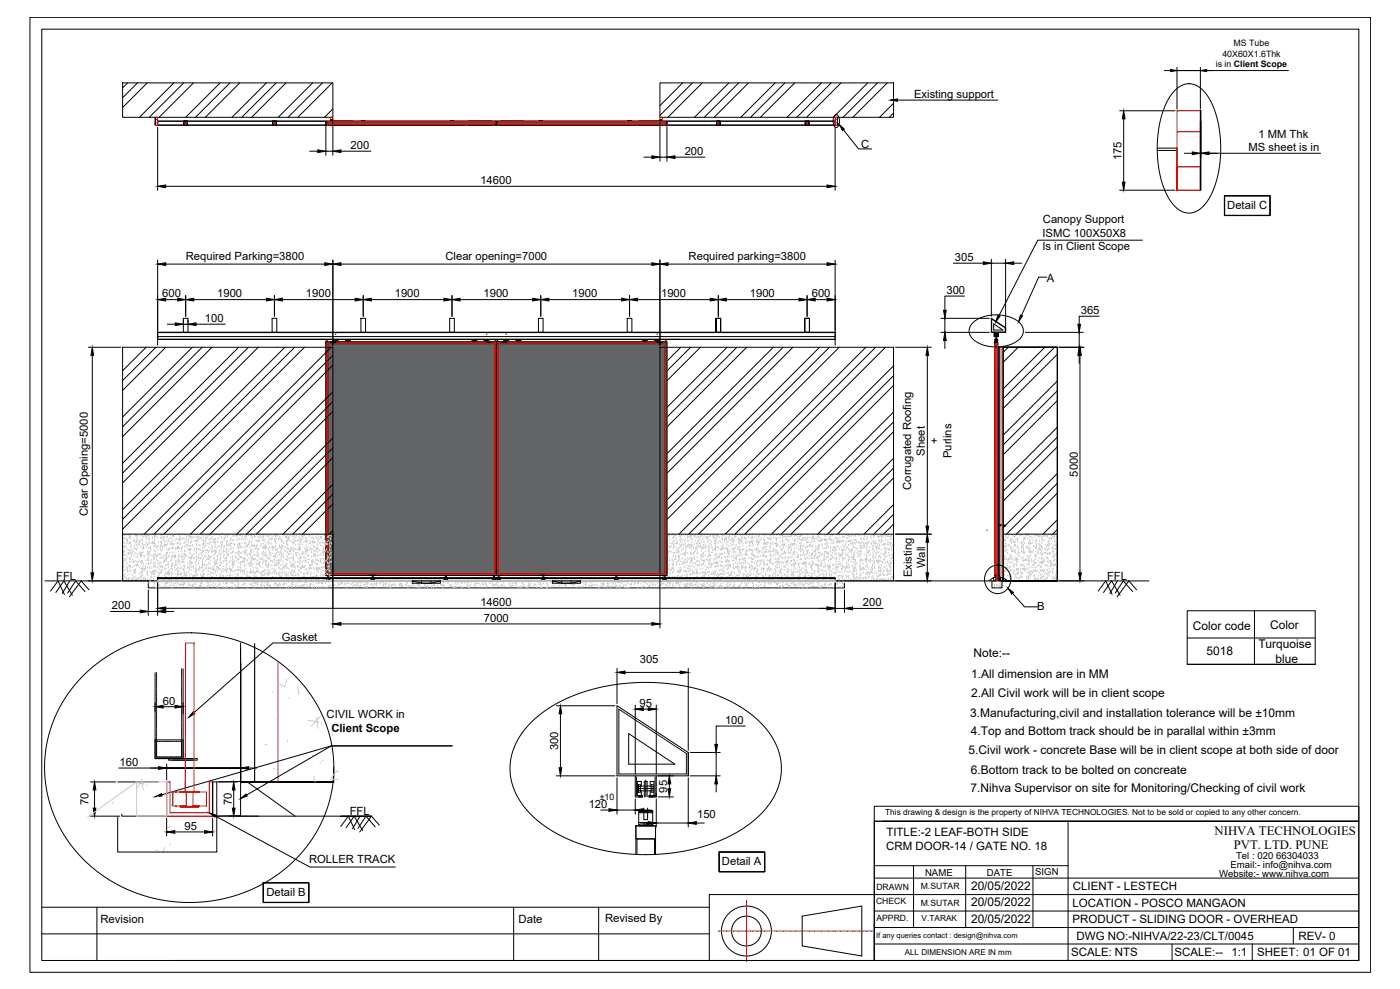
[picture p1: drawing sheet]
<svg xmlns="http://www.w3.org/2000/svg" width="841mm" height="594mm" viewBox="0 0 841 594" stroke-linecap="round" stroke-linejoin="round" font-family="sans-serif">
<defs><g id="words">
<g font-size="7.7">
<text x="730" y="501">NIHVA TECHNOLOGIES</text>
<text x="741" y="510">PVT. LTD. PUNE</text>
</g>
<g font-size="7.2">
<text x="717" y="378">Color code</text>
<text x="763" y="378">Color</text>
<text x="756" y="390">Turquoise</text>
<text x="585" y="395">Note:--</text>
<text x="725" y="393">5018</text>
<text x="766" y="398">blue</text>
<text x="583" y="407">1.All dimension are in MM</text>
<text x="583" y="419">2.All Civil work will be in client scope</text>
<text x="583" y="431">3.Manufacturing,civil and installation tolerance will be ±10mm</text>
<text x="583" y="441">4.Top and Bottom track should be in parallal within ±3mm</text>
<text x="582" y="453">5.Civil work - concrete Base will be in client scope at both side of door</text>
<text x="583" y="465">6.Bottom track to be bolted on concreate</text>
<text x="583" y="476">7.Nihva Supervisor on site for Monitoring/Checking of civil work</text>
<text x="583" y="535">20/05/2022</text>
<text x="583" y="544">20/05/2022</text>
<text x="583" y="554">20/05/2022</text>
</g>
<g font-size="6.9">
<text x="532" y="502">TITLE:-2 LEAF-BOTH SIDE</text>
<text x="532" y="510">CRM DOOR-14 / GATE NO. 18</text>
<text x="644" y="535">CLIENT - LESTECH</text>
<text x="644" y="545">LOCATION - POSCO MANGAON</text>
<text x="644" y="555">PRODUCT - SLIDING DOOR - OVERHEAD</text>
<text x="647" y="564">DWG NO:-NIHVA/22-23/CLT/0045</text>
<text x="780" y="564">REV- 0</text>
<text x="644" y="574">SCALE: NTS</text>
<text x="706" y="574">SCALE:--</text>
<text x="740" y="574">1:1</text>
<text x="755" y="574">SHEET: 01 OF 01</text>
</g>
<g font-size="6.8">
<text x="549" y="59">Existing support</text>
<text x="756" y="83">1 MM Thk</text>
<text x="211" y="90">200</text>
<text x="517" y="89">C</text>
<text x="411" y="93">200</text>
<text x="750" y="91">MS sheet is in</text>
<text x="674" y="96" transform="rotate(-90 674 96)">175</text>
<text x="289" y="111">14600</text>
<text x="737" y="125">Detail C</text>
<text x="626" y="134">Canopy Support</text>
<text x="626" y="142">ISMC 100X50X8</text>
<text x="626" y="150">Is in Client Scope</text>
<text x="112" y="156">Required Parking=3800</text>
<text x="268" y="156">Clear opening=7000</text>
<text x="414" y="156">Required parking=3800</text>
<text x="574" y="157">305</text>
<text x="629" y="170">A</text>
<text x="98" y="179">600</text>
<text x="130" y="179">1900</text>
<text x="184" y="179">1900</text>
<text x="237" y="179">1900</text>
<text x="290" y="179">1900</text>
<text x="344" y="179">1900</text>
<text x="397" y="179">1900</text>
<text x="450" y="179">1900</text>
<text x="488" y="179">600</text>
<text x="569" y="177">300</text>
<text x="649" y="189">365</text>
<text x="123" y="193">100</text>
<text x="564" y="267" transform="rotate(-90 564 267)">+</text>
<text x="556" y="274" transform="rotate(-90 556 274)">Sheet</text>
<text x="572" y="275" transform="rotate(-90 572 275)">Purlins</text>
<text x="647" y="286" transform="rotate(-90 647 286)">5000</text>
<text x="547" y="294" transform="rotate(-90 547 294)">Corrugated Roofing</text>
<text x="53" y="310" transform="rotate(-90 53 310)">Clear Opening=5000</text>
<text x="556" y="341" transform="rotate(-90 556 341)">Wall</text>
<text x="548" y="347" transform="rotate(-90 548 347)">Existing</text>
<text x="34" y="349">FFL</text>
<text x="665" y="348">FFL</text>
<text x="67" y="366">200</text>
<text x="289" y="364">14600</text>
<text x="518" y="364">200</text>
<text x="623" y="367">B</text>
<text x="291" y="373">7000</text>
<text x="169" y="385">Gasket</text>
<text x="384" y="398">305</text>
<text x="98" y="423">60</text>
<text x="384" y="425">95</text>
<text x="196" y="431">CIVIL WORK in</text>
<text x="436" y="435">100</text>
<text x="199" y="440">Client Scope</text>
<text x="335" y="451" transform="rotate(-90 335 451)">300</text>
<text x="72" y="460">160</text>
<text x="401" y="476" transform="rotate(-90 401 476)">95</text>
<text x="53" y="484" transform="rotate(-90 53 484)">70</text>
<text x="139" y="484" transform="rotate(-90 139 484)">70</text>
<text x="354" y="485">120</text>
<text x="210" y="490">FFL</text>
<text x="419" y="491">150</text>
<text x="111" y="498">95</text>
<text x="186" y="518">ROLLER TRACK</text>
<text x="434" y="519">Detail A</text>
<text x="160" y="538">Detail B</text>
<text x="60" y="555">Revision</text>
<text x="312" y="555">Date</text>
<text x="363" y="554">Revised By</text>
</g>
<g font-size="5.8">
<text x="743" y="516">Tel : 020 66304033</text>
<text x="739" y="522">Email:- info@nihva.com</text>
<text x="556" y="526">NAME</text>
<text x="593" y="526">DATE</text>
<text x="622" y="526">SIGN</text>
<text x="732" y="527">Website:- www.nihva.com</text>
</g>
<g font-size="5.3">
<text x="741" y="28">MS Tube</text>
<text x="734" y="34">40X60X1.6Thk</text>
<text x="730" y="40">is in Client Scope</text>
<text x="360" y="480">±10</text>
</g>
<g font-size="5.2">
<text x="526" y="535">DRAWN</text>
<text x="553" y="534">M.SUTAR</text>
<text x="526" y="543">CHECK</text>
<text x="553" y="544">M.SUTAR</text>
<text x="526" y="553">APPRD.</text>
</g>
<g font-size="5">
<text x="532" y="490">This drawing &amp; design is the property of NIHVA TECHNOLOGIES. Not to be sold or copied to any other concern.</text>
<text x="554" y="553">V.TARAK</text>
</g>
<text font-size="4.8" x="544" y="574">ALL DIMENSION ARE IN mm</text>
<text font-size="4.5" x="526" y="563">If any queries contact : design@nihva.com</text>
</g></defs>
<!-- layer: 0 -->
<g fill="#cd6928" stroke="#cd6928" stroke-width=".6">
<path d="M196 205h102v1zM196 205l1 1h101zM196 205l1 1h-1z"/>
<path d="M297 206l1 139v-139zM297 206l1 139h-1z"/>
<path d="M196 206l1 139v-139zM196 206l1 139h-1z"/>
<path d="M196 345l102 1v-1zM196 345l102 1h-102z"/>
<path d="M298 205h103v1zM298 205l1 1h102zM298 205l1 1h-1z"/>
<path d="M400 206l1 139v-139zM400 206l1 139h-1z"/>
<path d="M298 206l1 139v-139zM298 206l1 139h-1z"/>
<path d="M298 345l103 1v-1zM298 345l103 1h-103z"/>
<path d="M598 206l1 1v-1zM598 206l1 1h-1z"/>
<path d="M599 207v139zM599 207v139z"/>
<path d="M598 207v139zM598 207v139z"/>
<path d="M598 346h1zM598 346h1z"/>
<path d="M598 207l1 138v-138zM598 207l1 138h-1z"/>
<path d="M197 73h101zM197 73h101z"/>
<path d="M196 73h1zM196 73h1z"/>
<path d="M297 73l1 2v-2zM297 73l1 2h-1z"/>
<path d="M197 75h101zM197 75h101z"/>
<path d="M196 73l1 2v-2zM196 73l1 2h-1z"/>
<path d="M299 73h102zM299 73h102z"/>
<path d="M298 73h1zM298 73h1z"/>
<path d="M400 73l1 2v-2zM400 73l1 2h-1z"/>
<path d="M299 75h102zM299 75h102z"/>
<path d="M298 73l1 2v-2zM298 73l1 2h-1z"/>
</g>
<g fill="none" stroke="#000" stroke-width=".6">
<path d="M18 10h805v574h-805zM25 18h791v559h-791zM74 50h126v20h-126zM77 50l-3 3M83 50l-9 9M88 50l-14 15M104 50l-20 20M110 50l-20 20M116 50l-20 20M132 50l-20 20M138 50l-21 20M144 50l-21 20"/>
<path d="M160 50l-21 20M166 50l-21 20M172 50l-21 20M188 50l-21 20M194 50l-21 20M200 50l-21 20M396 50h141v20h-141zM410 50l-14 13M416 50l-20 19M422 50l-21 20M438 50l-21 20M444 50l-21 20"/>
<path d="M450 50l-21 20M466 50l-21 20M472 50l-21 20M477 50l-20 20M493 50l-20 20M499 50l-20 20M505 50l-20 20M521 50l-20 20M527 50l-21 20M533 50l-21 20M699 42h4M706 54a12 12 0 0 1 19 3 67 67 0 0 1 6 51 26 26 0 0 1-14 20 14 14 0 0 1-15-9 68 68 0 0 1 1-61z"/>
<path d="M707 42h14h-14M707 40v26M721 40v26M721 42h53M93 70v5zM95 73h407v2h-407zM95 76v38M95 75h407M110 73h3v2h-3zM110 73v2M111 73v2M112 73v2"/>
<path d="M113 73v2M164 73h2v2h-2zM164 73v2M166 73v2M196 73h102v2h-102zM196 73h1v2h-1zM196 74v19M197 73h100v2h-100zM199 73h13v2h-13zM199 72h1v1h-1zM200 72v21M200 65l-5 5"/>
<path d="M203 73h1h-1zM203 75h1M206 73h2h-2zM206 75h2M217 73h2v2h-2zM217 73v2M219 73v2M270 73h3v2h-3zM270 73v2M271 73v2M272 73v2M273 73v2"/>
<path d="M282 73h13v2h-13zM286 73h2h-2zM286 75h2M290 73h1h-1zM290 75h1M297 73h1v2h-1zM298 73h103v2h-103zM298 73h1v2h-1zM299 73h101v2h-101zM301 73h14v2h-14zM305 73h2h-2zM305 75h2"/>
<path d="M309 73h1h-1zM309 75h1M324 73h2v2h-2zM324 73v2M326 73v2M377 73h2v2h-2zM377 73v2M379 73v2M384 73h14v2h-14zM388 73h2h-2zM388 75h2M392 73h2h-2z"/>
<path d="M392 75h2M396 72v25M397 72h1v1h-1zM400 73h1v2h-1zM401 76v21M430 73h3v2h-3zM430 73v2M431 73v2M432 73v2M433 73v2M484 73h2v2h-2zM484 73v2"/>
<path d="M486 73v2M502 69a2.2 2.2 0 0 1 2 1 2.2 2.2 0 0 1 0 2 2.8 2.8 0 0 1-2 4 6 6 0 0 1 0-7zM502 76v38M503 70v5zM507 78l9 11h8M537 62l-9 8M537 68l-3 2M539 60h60M673 67h33M675 71v38M721 67v47zM721 73v21"/>
<path d="M186 91h5M196 91h4M205 91h18M387 94h5M396 94h5M405 94h19M695 89h12v25M695 90h12M711 92h5M721 92h.1M721 92h72M100 112h397"/>
<path d="M673 114h33M736 118h27v12h-27zM736 118h27v11h-27zM95 156v51M100 159h95M200 156v51M205 159h187M396 156v51M401 159h96M502 156v51M573 158h18M596 156v34"/>
<path d="M596 158h8M604 156v42M609 158h5M686 144h-63l-23 46M100 180h7M112 178v12M116 180h44M165 178v12M170 180h43M218 178v12M223 180h44M272 178v12"/>
<path d="M276 180h44M325 178v12M330 180h43M378 178v12M383 180h44M432 178v12M436 180h44M485 178v12M490 180h7M580 178h-12v8M629 166h-5l-10 23M95 200v4h407v-4h-407h407"/>
<path d="M95 200h407M100 195h5M110 191h3v9h-3zM110 192v2M110 195h3M113 192v2M118 195h17M163 191h3v9h-3zM217 191h3v9h-3zM270 191h3v9h-3zM323 191h3v9h-3zM377 191h3v9h-3z"/>
<path d="M430 191v9h3v-9h-3h3v9h-3zM483 191v9h3v-9h-3h3v9h-3zM565 200h29M565 191h29M568 191v9M585 194a23 23 0 0 1 28 1 8 8 0 0 1-5 11 23 23 0 0 1-25-3 6 6 0 0 1 2-9zM596 193h.1M596 194v1M596 195v1M596 196v1M596 198h.1M596 199h.1"/>
<path d="M596 192h.1M597 192l1 1M597 199h1M597 195l5 3h-5zM597 200v2h1v-1M597 200v2h1M598 193h1M598 199h1M599 194h1M599 199h1M600 200v2h-1h1v-2M600 194l1 1"/>
<path d="M601 199h.1M601 195l1 1M602 199h1M602 196h1M603 196l1 1v1M604 198v1h-1M604 197v3v-3M604 197l-8-6v9h8M616 200h35M648 200v9M660 190h-12v5M53 209h19"/>
<path d="M55 213v131M74 209h126v140h-126zM88 209l-14 14M94 209l-20 20M95 202h407M100 209l-26 26M116 209l-42 41M121 209l-47 47M127 209l-53 53M143 209l-69 69M149 209l-75 75M155 209l-81 81"/>
<path d="M171 209l-97 97M177 209l-103 103M183 209l-109 109M196 205h102v141h-102zM196 204l1 1M197 206h100v139h-100zM199 206h3M199 209l-112 112M200 213l-107 108M200 219l-102 102M200 204h3M201 205h1"/>
<path d="M201 201h1M207 204h4M209 205h.1M283 204h4M285 205h.1M291 204h3M292 206h3M292 205h1M292 201h1M297 205l1-1 1 1M298 205h103v141h-103zM299 206h101v139h-101z"/>
<path d="M301 206h3M302 204h4M303 204h3M304 205h.1M304 201h.1M310 204h3M311 205h1M386 204h3M387 205h1M393 204h3M395 206h3M395 205h.1"/>
<path d="M395 201h.1M396 209h141v140h-141zM401 204l-1 1M408 204h-313h407M409 209l-13 12M415 209l-19 18M421 209l-25 24M437 209l-41 40M443 209l-47 46M449 209l-53 52M465 209l-69 68M470 209l-74 74"/>
<path d="M476 209l-80 80M492 209l-96 96M498 209l-102 101M504 209l-108 107M520 209l-112 112M526 209l-112 112M532 209l-112 112M537 220l-101 101M538 209h21M557 213v103M568 204v5M597 200l1 1"/>
<path d="M598 201v1v-1M598 201h1M598 201h.1M598 201h1v1v-1M598 206h1v140h-1zM598 206h1v1h-1zM598 206h1M598 205h1M598 204v2M598 207h1v139h-1zM598 206h.1M598 201v1"/>
<path d="M598 200v5h1l-1-5M598 205v1M598 200v2M599 205v1M599 201v-1v2M599 201v1M599 201h.1M599 206h.1M599 204h-1h1M599 204h-1M599 204v2M600 209h1v140h-1z"/>
<path d="M600 202h-1M602 209h33v140h-33zM602 209v140h33v-140h-33h33v140h-33zM606 209l-4 3M612 209l-10 9M628 209l-26 25M634 209l-32 31M635 213l-33 33M636 209h15M648 213v5M649 213v131M200 235l-86 86"/>
<path d="M537 226l-95 95M537 232l-90 89M635 229l-33 33M635 235l-33 32M200 241l-80 80M200 247l-74 74M537 248l-74 73M537 253l-68 68M537 259l-62 62M635 257l-33 32M635 241l-33 32M200 263l-58 58"/>
<path d="M200 269l-52 52M200 275l-46 46M537 275l-46 46M635 262l-33 33M635 268l-33 33M200 291l-30 30M200 297l-24 24M537 281l-40 40M537 287l-34 34M635 284l-33 33M635 290l-30 31M635 296l-24 25"/>
<path d="M200 303l-18 18M200 319l-2 2M537 303l-18 18M537 309l-12 12M537 315l-6 6M600 316h.1M600 316h4M604 315h-4l-1 1M635 312l-8 9M635 318l-3 3M74 321h126v56M396 321h141"/>
<path d="M538 321h21M557 326v18M603 321h32M27 349h571M30 355l5-6 4 8M34 356l4-7 5 9M42 349l-5 8M51 355l-6-6-4 7M53 354l-4-5-7 9M89 349v4h418v-4M89 354v16M95 347h407v1h-407z"/>
<path d="M95 348h407v1h-407zM95 350v20M196 346h3zM196 347h2v1h-2zM197 343l-1 1M197 346v1M223 345l2 1zM223 347h2v1h-2zM224 346v1M253 349v1l-5-1v1h17v-1l-6 1h-6M259 349v1M266 346h3z"/>
<path d="M267 347h2v1h-2zM268 346v1M295 346h3zM296 347h2v1h-2zM297 346v1M297 343l1 1 1-1M298 346h3zM299 347h2v1h-2zM299 346v1M300 346v1M325 345l3 1zM325 347h2v1h-2z"/>
<path d="M326 346v1M327 346v1M337 349v1l-5-1v1h17v-1l-6 1h-6M343 349v1M369 346h3zM369 347h2v1h-2zM370 346v1M371 346v1M396 348v29M398 346h3zM398 347h2v1h-2zM399 346v1"/>
<path d="M400 343l1 1M400 346v1M502 350v18M507 354v14M594 342a8 8 0 0 1 12 1 8 8 0 0 1-2 12 8 8 0 0 1-11-2 8 8 0 0 1 1-11zM596 349v4h6v-4M597 347h1v2h-1zM597 347l-3 2M598 345h1v1h-1zM601 347h1v2h-1zM602 349h88M602 347h1"/>
<path d="M603 347h.1M603 348h1M604 348h.1M604 348l1 1M605 349h.1M608 356l7 9h8M660 355l4-6 4 8M663 356l5-7 5 9M671 349l-4 8M680 355l-5-6-5 7M683 354l-5-5-7 9M66 367h18"/>
<path d="M89 367h6M100 367h4M100 365h397M205 375h187M502 365h5M512 365h19M713 367h77v32h-77zM754 367v32M145 398v72h55h-55v-72v72h55h-55zM145 386v84h8v-83M145 389v81h55v-9M199 386h-35l-47 42"/>
<path d="M713 383h77M713 399h77M50 406a91 91 0 0 1 140 17 78 78 0 0 1-34 109 90 90 0 0 1-121-36 77 77 0 0 1 15-90zM94 404v1M94 405v1M94 406v1M94 407v1M94 409v1M94 410v1M94 411v1M94 413h.1M94 414v1"/>
<path d="M94 415v1M94 416v1M94 418h.1M94 419v1M109 402v1M109 403v1M109 404v1M109 406v1M109 407v1M109 408v1M109 410h.1M109 411v1"/>
<path d="M109 412v1M109 413v1M109 415h.1M109 416v1M109 417v1M109 418v1M109 420h.1M110 402v54h-17v-52M371 401v22M375 404h34M413 401v50M93 422v6"/>
<path d="M94 420v1M94 421v1M94 423h.1M94 424v1M94 425v1M94 426v1M94 428h.1M94 429v1M94 430v1M94 431v1M94 433v1M94 434v1"/>
<path d="M94 435v1M94 436v1M94 438v1M94 439v1M98 425h7M109 421v1M109 422v1M109 423v1M109 425v1M109 426v1M109 427v1M109 428v1"/>
<path d="M109 430v1M109 431v1M109 432v1M109 434h.1M109 435v1M109 436v1M109 437v1M109 439h.1M109 440v1M110 422v7M319 434a98 98 0 0 1 67-24 103 103 0 0 1 69 22 37 37 0 0 1 11 44 65 65 0 0 1-41 32 118 118 0 0 1-95-10 44 44 0 0 1-24-38 40 40 0 0 1 13-26zM334 424h35"/>
<path d="M337 429v32M371 424l42 28v14h-42zM372 427v1M372 428v1M372 429v1M372 430v1M372 431v1M372 432v1M372 434h.1M372 435h.1M372 436h.1M372 437h.1"/>
<path d="M372 438h.1M372 439h.1M372 440v1M372 426v1M372 426l1 1M373 427h1M374 428h1M375 428l1 1M376 429h1M377 429v1M378 430h.1M379 430v1"/>
<path d="M379 431h1M380 432h1M381 432l1 1M382 424v41M382 433h1M383 433l1 1M384 434h.1M385 434v1M386 435h.1M386 426h3M386 436h1M387 436l1 1"/>
<path d="M388 437h1M389 437l1 1M390 438h1M391 439h.1M392 439v1M393 440h.1M394 424v41M448 436h-18v11M93 444h17v12h-17zM94 454v1h1h-1v-1M94 440v1M94 442h.1"/>
<path d="M94 443v1M94 444v1M94 445v1M94 446v1M94 448v1M94 449v1M94 450v1M94 452v1M94 453v1M95 445h-1v1M95 455h1M95 445h1"/>
<path d="M97 455h1M97 445h1M98 455h1M98 445h1M99 455h1M99 445h1M100 459v9M101 455h.1M101 445h.1M102 455h1M102 445h1M103 455h1"/>
<path d="M103 445h1M104 455h1M104 445h1M106 455h.1M106 445h.1M107 455h1M107 445h1M108 445h1M109 454v1h-1h1v-1M109 441v1M109 442v1M109 444h.1"/>
<path d="M109 445v9M145 459v9M372 441v1M372 442v1M372 443v1M372 444v1M372 445v1M372 446v1M372 447v1M372 448v1M372 449v1M372 450v1"/>
<path d="M372 451v1M372 452v1M372 454h.1M372 455h.1M372 456h.1M372 457h.1M372 458h.1M372 459h.1M372 460v1M378 441l27 18h-27zM394 440v1M394 441h1"/>
<path d="M395 441l1 1M396 442h1M397 443h1M398 443l1 1M399 444h.1M400 444v1M401 445h.1M401 445l1 1M402 446h1M403 447h1M404 447l1 1M405 448h1"/>
<path d="M406 448v1M407 449h.1M408 450h.1M408 450h1M409 451h1M410 451l1 1M411 452h1M412 452v1M412 454h.1M412 455h.1M412 456h.1M412 457v1"/>
<path d="M412 458v1M412 459v1M412 460v1M415 452h18M430 452v14M54 470h15M57 475v10M71 470h24M71 461h29M97 477l102-29h73h-73l-51 30M100 470v20h-27v-1M128 470v20h95h-18"/>
<path d="M128 470l17-1v21h-17zM130 470v42h-59v-21M131 470h12M140 475v10M145 461h-45h45M149 470l28 20M149 461h5M334 466h35M371 467v22M372 461v1M372 462v1M372 463v1"/>
<path d="M372 464v1M373 465h.1M374 465h1M375 465h1M376 465h1M377 465h1M378 465h1M379 465h1M380 465h1M381 465h1M382 466v13h4v-1h-4v-11M382 480v9"/>
<path d="M382 465h1M383 465h1M383 471v5v-5M383 474h9M383 475h2M383 473h2M383 471h2v5h-2M384 465h1M385 475h6M385 472h6M385 472v-3h-2v9M385 475v3"/>
<path d="M385 465h1M386 465h1M387 479v-10h2v10M387 465h1M388 469v10M389 465h.1M390 465h.1M391 472v-3h2v9M391 475v3M391 465h.1M391 475h1M391 473h1"/>
<path d="M391 471h1v5h-1zM392 465h.1M393 465h.1M394 465h1M394 477v2h-2M394 466v13h-4v-1h4v-11M394 480v17M395 465h1M395 479h10M396 465h1M397 465h1M398 465h1"/>
<path d="M399 465h1M400 465h1M401 465h1M402 471v3M402 465h1M403 465h1M404 465h1M405 465h1M406 465h1M407 465h1M409 465h.1M410 465h.1"/>
<path d="M411 465h.1M412 464v1M412 461v1M412 462v1M412 463v1M413 467v30M415 466h18M430 471v5M54 490h18M100 491v11M105 500h18M128 491v11"/>
<path d="M129 490l57 31h52M138 490h17M205 496l4-6 4 8M208 497l5-7 5 9M216 490l-4 8M225 497l-5-7-5 8M228 496l-5-6-7 10M361 487h5M371 487h11M382 496h12v8h-12zM384 496h8M384 494h8"/>
<path d="M384 488h8M384 487v9M384 496h.1M385 494h4M386 487h5M387 485v7h2v-7M387 494v2M389 494v2M392 496h.1M392 487h-8h8M392 487v9h-8M394 494h19"/>
<path d="M418 494h5M525 484h291v9h-291zM525 493h291v84h-291zM525 493v84h-99M530 493h286M642 493v84M382 513v-17h12v17M383 513v-9h10v9M432 512h27v12h-27zM158 530h28v12h-28zM158 530h27v12h-27zM525 527h291"/>
<path d="M525 520h117M549 520v37M580 520v37M621 520v37M816 537h-390v40h-322M25 545h401M58 545v32M309 545v32M360 545v32M482 550l36-6v30l-36-6zM525 557h291M525 547h291"/>
<path d="M777 557v10M25 561h401M525 567h291M547 577h269M704 567v10M752 567v10"/>
<circle cx="604" cy="316" r=".3"/>
<circle cx="448" cy="559" r="15"/>
<circle cx="448" cy="559" r="9"/>
</g>
<g fill="#636466" stroke="#636466" stroke-width=".6">
<path d="M197 206l100 139v-139zM197 206l100 139h-100z"/>
<path d="M299 206l101 139v-139zM299 206l101 139h-101z"/>
<path d="M598 207l1 139v-139zM598 207l1 139h-1z"/>
<path d="M197 73l100 2v-2zM197 73l100 2h-100z"/>
<path d="M299 73l101 2v-2zM299 73l101 2h-101z"/>
</g>
<g fill="none" stroke="#f00" stroke-width=".6">
<path d="M93 70h2v2h-2zM93 72v3M95 72v3v-1h-2v1h2M197 73h100v2h-100zM199 70h1v2h-1zM299 73h101v2h-101zM378 74h.1M396 70h2v2h-2zM502 70h1v2h-1zM502 72v3v-1h1v1h-1M503 72v3M707 67h14v12h-14z"/>
<path d="M707 79v35v-14h14v14h-14M721 79v35M197 206h100v139h-100zM299 206h101v139h-101zM598 207h1v138h-1zM601 209h1v140h-1zM153 387v83h14v-72M431 559h93M448 541v37"/>
<circle cx="112" cy="74" r=".4"/>
<circle cx="165" cy="74" r=".4"/>
<circle cx="218" cy="74" r=".4"/>
<circle cx="272" cy="74" r=".4"/>
<circle cx="325" cy="74" r=".4"/>
<circle cx="432" cy="74" r=".4"/>
<circle cx="485" cy="74" r=".4"/>
</g>
<g fill="none" stroke="#c7c8ca" stroke-width=".6">
<path d="M74 323h.1M74 333h.1M74 332h.1M74 321h.1M74 326h.1M74 337h.1M74 338h.1M74 336h.1M74 331v1M74 328h.1M74 334h.1M74 340h.1"/>
<path d="M75 331h.1M75 329h.1M75 326h.1M75 324h.1M75 332h-1M75 322h.1M75 333h.1M75 336h.1M75 336v1M75 323h.1M76 324h.1M76 336h.1"/>
<path d="M76 338h.1M76 328h-1M76 321v1M76 339h.1M76 330h.1M76 325h.1M76 326h.1M76 335h.1M77 326l-1 1M77 332h.1M77 333h.1M77 331h.1"/>
<path d="M77 326v1M77 332v1M77 340h.1M77 321h1M78 322h.1M78 323h-1M78 326h.1M78 336h.1M78 331h.1M78 338h.1M78 335h.1M78 333h.1"/>
<path d="M78 332h.1M78 323h.1M78 321h.1M78 328h.1M78 340v1M78 324h.1M78 326l1 1M79 336h-1M79 321h.1M79 329h.1M79 334h.1M79 330h.1"/>
<path d="M79 328h.1M79 334v1M79 337v1M79 332h1M79 331v1M80 336h.1M80 333h.1M80 331h.1M80 325h.1M80 338h.1M80 329h.1M80 337h1"/>
<path d="M81 334h.1M81 325h.1M81 328h.1M81 329h-1M81 333h.1M81 322h.1M81 340h.1M82 337h.1M82 330h.1M82 326h.1M82 335h.1M82 333h.1"/>
<path d="M82 328h.1M82 325l-1 1M82 340h.1M82 323h.1M82 331h.1M82 322h.1M82 338h.1M82 327h.1M82 329h.1M83 324h-1M83 334h.1M83 325h.1"/>
<path d="M83 321l-1 1h1M83 322h.1M83 339h-1M83 332v1M83 337v1M83 325h1M83 327h.1M83 337h.1M84 327h-1h1M84 325v1M84 325h.1M84 335h.1"/>
<path d="M84 332h.1M84 338h.1M84 333h1M84 322h.1M84 337h.1M85 328h.1M85 333l-1 1M85 332h-1h1M85 333h.1M85 324h.1M85 333v1M85 337h.1"/>
<path d="M85 339h.1M85 338h1M85 322h.1M85 334h.1M85 326h.1M85 332h.1M86 330h.1M86 327h.1M86 337l-1 1M86 325h.1M86 328v1M86 323h.1"/>
<path d="M86 332h.1M86 329h.1M86 339h.1M86 321h.1M86 322h.1M86 334h.1M87 327h-1M87 334h.1M87 322h.1M87 337h.1M87 327v1M87 322h1"/>
<path d="M88 339h.1M88 326h.1M88 322h-1M88 329h.1M88 327h.1M88 323h-1M88 333h.1M89 322h-1M89 337h.1M89 332h.1M89 328h.1M89 333h.1"/>
<path d="M89 327h-1l1 1M89 336h-1M89 339h.1M89 336h.1M89 323h.1M89 334h.1M89 322h.1M89 329h.1M89 327h.1M89 335h.1M89 324h.1M89 338h.1"/>
<path d="M90 326h.1M90 332l-1 1h1M90 324h.1M90 329h.1M90 334h.1M90 338h.1M90 338h1M91 331h-1M91 329h.1M91 338h-1M91 326h1M91 330h.1"/>
<path d="M91 337h.1M91 336h.1M91 334h.1M91 322l1 1M91 326l1 1M92 326h.1M92 324h.1M92 321h.1M92 326l-1 1M92 334l1 1M92 339h.1M92 338h.1"/>
<path d="M92 328h1M92 336h.1M92 323h1M93 333h.1M93 334h.1M93 334l-1 1M93 331h.1M93 329h.1M93 325h-1M93 336h.1M93 327h.1M93 326h.1"/>
<path d="M93 322h.1M93 324h.1M93 339h-1M93 332h.1M93 323h.1M93 333l1 1M93 328h1M94 338h-1M94 327l-1 1M94 330h.1M94 336h.1M94 321h-1"/>
<path d="M94 334h.1M94 323h.1M94 338l1 1M95 338h.1M95 328h.1M95 334h-1M95 333h.1M95 337h.1M95 331h.1M95 326h.1M96 333h.1M96 338l-1 1h1"/>
<path d="M96 338h.1M96 335h.1M96 331h.1M96 328h.1M96 329h.1M97 338h.1M97 326h.1M97 323h.1M97 324h.1M97 322h.1M97 321h.1M97 327h.1"/>
<path d="M97 328h.1M97 325h.1M97 335h.1M97 331h.1M98 328v1M98 330h.1M98 324h.1M98 334h.1M98 323h.1M98 338h.1M98 335h.1M99 334h.1"/>
<path d="M99 328h.1M99 337h.1M99 325h.1M99 322l-1 1M99 323h.1M99 337h-1M99 327v1M99 326h.1M100 328h.1M100 339h.1M100 334h.1M100 340h.1"/>
<path d="M100 337h.1M100 335h.1M100 333v1M100 332h.1M100 330h.1M100 335v1M100 336h-1M100 325h.1M100 333h.1M100 323h.1M101 322h.1M101 327h.1"/>
<path d="M101 332h-1M101 339h.1M101 338h.1M101 335h.1M101 326h.1M101 330v1M101 325h.1M101 330h.1M101 321h.1M102 330h.1M102 335h.1M102 323v1"/>
<path d="M102 327h.1M102 332h.1M103 337h.1M103 329h.1M103 340h.1M103 336h.1M103 327h.1M103 335h.1M103 326h.1M103 325h.1M103 323h.1M103 322h.1"/>
<path d="M103 339h.1M103 334h.1M104 332h.1M104 330h.1M104 340h.1M104 334h.1M104 327h.1M104 325h.1M104 338l-1 1M104 323h.1M104 328v1M104 321v1"/>
<path d="M105 339v1M105 332h.1M105 335h-1M105 334h.1M105 325h.1M105 330h.1M105 340h.1M105 335h.1M105 321h.1M106 337h.1M106 333h-1M106 339h.1"/>
<path d="M106 330h.1M106 340h.1M106 327h.1M106 321h.1M106 324h.1M106 329h1M106 338h.1M107 329h.1M107 326h.1M107 329l-1 1M107 324h.1M107 328l-1 1"/>
<path d="M107 335h.1M107 339h.1M107 336h.1M107 337h1M107 334h.1M107 332h.1M107 328v1M107 337h.1M107 327h.1M108 324h.1M108 322h.1M108 337h.1"/>
<path d="M108 334h.1M108 321h.1M108 329v1M108 337h-1M108 324v1M108 323h.1M108 339h.1M108 323v1M108 327h.1M109 326h.1M109 338h.1M109 334v1"/>
<path d="M109 323h.1M109 330h.1M109 334h.1M109 329h.1M109 335h.1M109 331h.1M109 337v1M109 333h.1M109 324h.1M110 321h.1M110 338h.1M110 329h.1"/>
<path d="M110 340h.1M110 336h-1M110 337h.1M110 334v1M110 324h.1M111 327h.1M111 338h.1M111 336h.1M111 333h.1M111 331h.1M111 329h.1M111 332h-1"/>
<path d="M111 326h.1M111 335h.1M111 340h.1M111 324h.1M111 322h.1M112 331h-1M112 334h.1M112 323h.1M112 324v1M112 328h.1M113 339h.1M113 327h-1"/>
<path d="M113 322h1M113 328h.1M113 330h.1M113 324h.1M113 326h.1M113 335h.1M113 322h.1M114 332h.1M114 322h-1M114 323h.1M114 331h.1M114 330h.1"/>
<path d="M114 337h.1M114 328h.1M114 335h.1M114 322h.1M114 338h.1M114 339h.1M114 329v1M114 327h.1M114 333h.1M115 336h.1M115 331h.1M115 330h-1"/>
<path d="M115 328h.1M115 326h.1M115 335v1M115 338h.1M115 323h.1M115 321h.1M115 335h.1M115 334h.1M115 325h.1M116 328h.1M116 323h.1M116 334h-1"/>
<path d="M116 340h.1M116 336h.1M116 333h.1M117 323h.1M117 331h.1M117 335h.1M117 330h-1M117 325h.1M117 338h.1M118 325h.1M118 329h-1M118 338h.1"/>
<path d="M118 332h.1M118 323h.1M118 340h.1M118 337h.1M118 336h.1M118 335h.1M118 327h.1M118 330h.1M118 333h.1M118 328h.1M118 324v1M119 325h-1"/>
<path d="M119 335h.1M119 335v1M119 330h.1M119 334h.1M119 324h.1M119 322h.1M119 333h.1M120 338h-1M120 323h.1M120 328h.1M120 330h.1M120 336h.1"/>
<path d="M120 337h.1M120 327h.1M120 335h.1M120 323h1M121 331h.1M121 335h.1M121 333h.1M121 323h.1M121 331h1M122 339h.1M122 338h.1M122 337h.1"/>
<path d="M122 334h.1M122 332h-1M122 332h.1M122 330h.1M122 340h.1M122 331h.1M122 322h.1M122 331v1M122 327h.1M122 325h.1M122 325v1M122 336h.1"/>
<path d="M122 339h1M123 330h.1M123 339v1M123 335h.1M123 328h-1M123 330v1M123 323h.1M123 337h.1M123 328h.1M124 326l-1 1M124 325h.1M124 333h.1"/>
<path d="M124 323h.1M124 324h.1M124 322h.1M124 336h.1M124 340h.1M124 331h.1M124 335h.1M125 330l-1 1h1M125 327h.1M125 323h-1M125 339h.1M125 336h1"/>
<path d="M125 336h.1M125 321h.1M125 334h.1M125 338h.1M125 332h.1M125 331h.1M125 329h.1M126 335l-1 1M126 327h.1M126 324h.1M126 322h.1M126 334v1"/>
<path d="M126 339h.1M126 330h.1M126 321h.1M126 337h.1M126 335h.1M126 326h.1M127 335h.1M127 332h.1M127 324h.1M127 331h.1M127 329h.1M127 328h.1"/>
<path d="M127 326h.1M128 332h.1M128 329h-1M128 323h.1M128 334h.1M128 324h1M128 331h.1M128 336h.1M128 326h1M128 321h.1M129 324v1M129 325l-1 1h1"/>
<path d="M129 339h.1M129 324h-1M129 338h.1M129 336h.1M129 325v1M129 333h.1M129 329h.1M129 332h1M129 331h.1M129 336v1M129 326h.1M129 324h.1"/>
<path d="M129 321h.1M130 332v1M130 327h.1M130 331h-1h1M130 339h-1M130 332l-1 1M130 331h.1M130 321h.1M130 339h.1M130 330h.1M130 337h.1M130 334h.1"/>
<path d="M131 339h.1M131 325h.1M131 335h.1M131 336h.1M131 336h-1h1M131 326h.1M131 334h.1M131 324h.1M131 323h.1M131 328h.1M131 321h.1M131 333v1"/>
<path d="M132 329h.1M132 331h.1M132 322h.1M132 332h.1M132 336h.1M132 326h.1M132 340h.1M132 334h.1M132 338h.1M133 335h.1M133 333h.1M133 330h.1"/>
<path d="M133 323h.1M133 328h.1M133 326h.1M133 339h.1M133 321h.1M133 331v1M133 326h1M134 326h.1M134 326h-1M134 327h-1M134 321h.1M134 333h.1"/>
<path d="M134 331h.1M134 338h.1M134 335h.1M134 329h.1M134 337h.1M135 334h.1M135 325h.1M135 331v1M135 324h.1M135 329h.1M135 323h-1M135 336h.1"/>
<path d="M135 323h.1M135 322h.1M136 325h.1M136 336l-1 1h1M136 336h-1M136 331h.1M136 336h.1M136 339h.1M136 330h.1M136 337h.1M136 321h.1M136 335h.1"/>
<path d="M136 325v1M136 328h.1M136 332h.1M137 321v1M137 325h.1M137 323h.1M137 333v1M137 339h.1M137 331v1M137 333h.1M137 328h.1M138 326v1"/>
<path d="M138 321h.1M138 338h.1M138 328h.1M138 330h.1M138 325h.1M138 335h.1M139 332h.1M139 337h.1M139 328h.1M139 324h.1M139 329h.1M139 333h.1"/>
<path d="M139 330h.1M139 326v1M139 326h.1M139 337l1 1M139 338h.1M140 332h.1M140 335h.1M140 336h.1M140 339h.1M140 325h-1M140 337h.1M140 331v1"/>
<path d="M140 334h.1M140 325h.1M140 322h.1M140 339h-1M140 329h.1M140 327h.1M140 330h.1M141 337h.1M141 338h-1M141 339h.1M141 327h.1M141 321h-1"/>
<path d="M141 328h.1M141 335h.1M141 332h.1M141 321h.1M142 322h.1M142 334h-1M142 335h.1M142 337h.1M142 333h.1M142 324h.1M142 329h.1M143 325h.1"/>
<path d="M143 327h.1M143 336h.1M143 329h.1M143 332h.1M143 323h.1M143 321v1M143 326l1 1M143 330h.1M143 338h.1M144 334h.1M144 332v1M144 331h.1"/>
<path d="M144 329h.1M144 327h.1M144 326v1M144 324h.1M144 322h.1M144 328h-1M144 326l-1 1M144 335h.1M144 335h1M144 339h.1M144 338h.1M145 338h.1"/>
<path d="M145 334v1M145 328h.1M145 340h.1M145 332h.1M145 334l-1 1M145 329h.1M145 324h.1M145 327h.1M145 322h.1M145 337h1M146 338h.1M146 322l-1 1"/>
<path d="M146 335h.1M146 332h.1M146 337v1M146 337h.1M146 324h.1M146 329h.1M147 336h-1M147 339h.1M147 337h.1M147 322h.1M147 336h.1M147 327h.1"/>
<path d="M147 338h.1M147 324h.1M147 331h.1M147 333h.1M147 332h.1M147 328h.1M147 326h.1M148 321h.1M148 332h-1M148 327v1M148 322h.1M148 329h.1"/>
<path d="M148 339h.1M148 330v1M148 337h.1M149 337h.1M149 334h.1M149 328h.1M149 333h.1M149 324h.1M149 327h.1M149 321h.1M149 322h.1M149 327v1"/>
<path d="M149 339h.1M150 336h.1M150 326h.1M150 340h.1M150 338h.1M150 325h.1M150 325h-1M150 332v1M150 329h.1M150 334h.1M150 331h.1M151 340h.1"/>
<path d="M151 337h.1M151 321h.1M151 335h.1M151 338l-1 1M151 333h.1M151 328h1M151 330h.1M151 332h.1M151 326h.1M151 328h.1M151 338h.1M151 336h.1"/>
<path d="M151 321v1M151 323h.1M151 331h.1M151 322h.1M151 327l1 1M152 323h.1M152 327l-1 1M152 322v1M152 336h1M152 335h-1M152 339h.1M152 331h.1"/>
<path d="M152 328h.1M152 336h.1M153 333h-1M153 336h-1M153 337h.1M153 328h.1M153 323h.1M153 322h.1M153 333h.1M153 336h.1M154 329l-1 1M154 325h.1"/>
<path d="M154 338h.1M154 333v1M154 328h.1M154 329h.1M154 326h.1M154 327v1M154 339h.1M154 337h.1M154 335h.1M155 332h.1M155 330h.1M155 327h.1"/>
<path d="M155 325h.1M155 338v1M155 323h.1M155 337h.1M155 331h.1M155 334h.1M155 321h.1M155 333h.1M155 339h.1M155 324h.1M156 338h.1M156 336h.1"/>
<path d="M156 340h.1M156 325h.1M156 323h-1M156 323h.1M156 338v1M156 329h.1M156 337v1M157 322h.1M157 336h-1M157 328h.1M157 336h.1M157 327h.1"/>
<path d="M157 323h.1M157 335h.1M158 333h.1M158 325h.1M158 330h.1M158 339h.1M158 323h.1M158 321h.1M158 336h.1M158 328v1M158 332h-1M158 334h.1"/>
<path d="M158 332h.1M158 329h.1M158 327h.1M158 338h.1M158 322h.1M159 331h-1M159 329h.1M159 332h.1M159 325h.1M159 337h.1M159 334h.1M159 328h.1"/>
<path d="M159 321h.1M159 333h.1M159 330h.1M159 337h1M160 338h.1M160 340h.1M160 329h.1M160 327h-1M160 339h.1M160 334h.1M160 337h.1M160 335h.1"/>
<path d="M160 326h.1M160 333v1M161 322h.1M161 339h.1M161 336h.1M161 335h.1M161 326h.1M161 330h.1M161 327h.1M161 325h.1M162 330h.1M162 338h.1"/>
<path d="M162 336h.1M162 334h.1M162 331h.1M162 329h.1M162 326h.1M162 332h.1M162 324h.1M162 323v1M162 322h.1M162 335h.1M163 337h.1M163 340h.1"/>
<path d="M163 334h-1M163 321h.1M163 329h.1M163 327h.1M163 323h1M163 324h.1M163 323h.1M163 333h.1M164 338h.1M164 329h.1M164 330h-1M164 334h.1"/>
<path d="M164 329h1M164 322h.1M164 328v1M165 337h.1M165 334h.1M165 336h.1M165 324h.1M165 339v1M165 322h.1M165 325h.1M165 322h1M165 338h.1"/>
<path d="M165 335h.1M165 330h.1M165 333h.1M165 339h.1M165 334h1M165 331h.1M166 328h.1M166 326h.1M166 322h.1M166 325h-1M166 324h.1M166 327h.1"/>
<path d="M166 321h.1M166 322h-1M166 338h.1M166 340h.1M166 330h1M166 333h.1M166 337h.1M166 339h.1M166 334h.1M167 332h.1M167 322h.1M167 330h.1"/>
<path d="M167 321h.1M167 330h-1M167 337h.1M167 338h1M167 324h.1M168 338v1M168 332h.1M168 329h.1M168 323h.1M168 324h.1M168 338h-1M168 337h.1"/>
<path d="M168 328h.1M168 329v1M168 333h.1M168 331h.1M169 323l-1 1h1M169 336h.1M169 340h.1M169 332h-1M169 337h.1M169 335h.1M169 333h.1M169 325h.1"/>
<path d="M169 330h.1M169 328h.1M169 334h.1M169 334v1M169 323h.1M169 328h1M170 321h.1M170 329h-1h1M170 339h.1M170 328h.1M170 333h.1M170 337h.1"/>
<path d="M170 340h.1M170 329h.1M170 326h.1M170 322h.1M170 326v1M171 334v1M171 331h.1M171 323h.1M171 340h.1M171 329h.1M172 340h-1h1M172 323h.1"/>
<path d="M172 339h.1M172 331h.1M172 336h.1M172 322h.1M172 327h.1M172 326h.1M172 321h.1M172 324v1M172 337h.1M173 337h.1M173 334h.1M173 332h.1"/>
<path d="M173 330h.1M173 323h.1M173 326h.1M173 327h.1M173 328h.1M173 325h.1M173 334v1M173 323v1M173 324h1M173 333h.1M174 324h.1M174 323h-1"/>
<path d="M174 336h.1M174 333h.1M174 324h-1M174 331h.1M174 338h.1M174 323h.1M174 322h.1M174 331v1M174 335h.1M174 330h1M175 329l-1 1M175 339h.1"/>
<path d="M175 329h-1M175 325h.1M175 339v1M175 329h.1M175 333h.1M176 330h.1M176 335h-1h1M176 323h.1M176 340h.1M176 331h.1M176 325l-1 1M176 322h.1"/>
<path d="M176 339h.1M176 336h.1M176 337h.1M176 326h.1M176 334h.1M176 335h.1M176 332h.1M176 329h.1M176 324h.1M177 327h.1M177 324h.1M177 326h.1"/>
<path d="M177 340h-1h1M177 323h.1M177 322h.1M177 339h-1M177 330h.1M177 337h.1M177 328h.1M177 325h1M178 333h.1M178 332h.1M178 323h.1M178 338h.1"/>
<path d="M178 334h.1M178 322h.1M178 330h.1M178 333v1M179 324l-1 1h1M179 338h.1M179 332h-1M179 330h.1M179 327h.1M179 325h.1M179 335v1M179 330h1"/>
<path d="M180 323h.1M180 338h.1M180 336h.1M180 330h-1M180 333h.1M180 331h.1M180 330h.1M180 329h.1M180 337h.1M180 339h.1M180 321h.1M180 326h.1"/>
<path d="M180 328h.1M180 324h.1M180 322h.1M180 335h.1M180 324h1M180 336h1M181 330h.1M181 337h.1M181 327h-1M181 335h.1M181 335h-1M181 324v1"/>
<path d="M181 325h.1M181 322h.1M181 332h1M181 323h1M181 333h.1M182 340h.1M182 338h.1M182 332h.1M182 323h.1M182 322h.1M182 332v1M182 327h.1"/>
<path d="M182 323v1M182 336l1 1M183 325v1M183 335h.1M183 332h.1M183 336v1M183 330h.1M183 322h.1M183 323h.1M183 337h.1M183 338h.1M184 330v1"/>
<path d="M184 333h.1M184 331h.1M184 328h.1M184 324h.1M184 326h.1M184 337h.1M184 325h.1M184 331v1M184 323h.1M184 321h.1M184 338h.1M184 329h.1"/>
<path d="M184 332h.1M185 336h.1M185 329h.1M185 334h.1M185 325h.1M185 330v1M185 330h-1M185 333h.1M185 338h.1M186 336h.1M186 321h.1M186 322h.1"/>
<path d="M186 335v1M186 340h.1M186 331h.1M186 339h.1M186 326h.1M186 329h.1M187 330h.1M187 325h-1M187 340h.1M187 339h-1M187 337h.1M187 331h.1"/>
<path d="M187 335h.1M187 323h.1M187 332h.1M187 328h.1M187 325h.1M188 338h-1M188 323h.1M188 337h.1M188 326h.1M188 339h.1M188 321h-1M188 325l1 1"/>
<path d="M188 331h.1M188 324h.1M188 338h.1M188 329h.1M189 325v1M189 331h.1M189 326h.1M189 333h.1M189 324h.1M189 334h-1M189 325l-1 1M189 334h1"/>
<path d="M189 329h.1M189 334h.1M189 338h.1M189 323h.1M189 333l1 1M190 336v1M190 336h.1M190 333l-1 1M190 334h.1M190 331h.1M190 323h.1M190 339h.1"/>
<path d="M190 330h.1M190 321h.1M190 329h.1M191 339h.1M191 337h.1M191 334h.1M191 332h.1M191 326h.1M191 330h.1M191 324h.1M191 328h-1M191 336h.1"/>
<path d="M191 327h.1M191 325h.1M191 322h.1M192 333h.1M192 331h.1M192 321h.1M192 326h.1M192 324h.1M192 336h.1M193 337h.1M193 328h.1M193 322l-1 1"/>
<path d="M193 323h.1M193 326h.1M193 333h.1M193 334h.1M193 324h.1M193 338h.1M193 337h-1M193 331h.1M193 336h.1M194 328h.1M194 331v1M194 326h.1"/>
<path d="M194 333h.1M194 338h.1M194 330h.1M194 339h.1M194 329h.1M194 336h.1M194 334h.1M195 331h.1M195 329h.1M195 327h.1M195 337h.1M195 324h.1"/>
<path d="M195 322h.1M195 338h.1M195 332h-1M195 330v1M195 328h.1M195 325h.1M196 327h.1M196 331h.1M196 336v1M196 330h.1M196 326v1M197 335h.1"/>
<path d="M197 334h.1M197 336h.1M197 327h.1M197 339h.1M197 338h.1M197 321v1M197 325h-1M197 332h.1M197 323h.1M197 325h.1M197 340h.1M197 322h.1"/>
<path d="M197 334v1M198 338l-1 1M198 326v1M198 338h.1M198 327h.1M198 336h.1M198 330h.1M198 333h.1M198 321h.1M198 321v1M198 331h.1M198 329h.1"/>
<path d="M198 326h.1M198 324h.1M199 321h.1M199 324h.1M199 335h.1M199 333h.1M199 332h.1M199 327h.1M199 335h-1M199 322h.1M199 338h.1M199 326v1"/>
<path d="M200 331h.1M200 337v1M200 325h.1M200 332h.1M397 335h.1M397 326h.1M397 337h.1M397 338h.1M397 339h.1M397 336h.1M397 325h.1M397 333h.1"/>
<path d="M397 322h.1M397 331h.1M397 330h.1M397 329h.1M397 328h.1M397 324h.1M397 340h.1M398 321h.1M398 329h-1M398 327h.1M398 322h.1M398 332h.1"/>
<path d="M398 323h.1M398 335h.1M399 335h.1M399 332h.1M399 325h.1M399 324h.1M399 329h.1M399 322h.1M399 325h-1M399 326h.1M399 325v1M399 337h.1"/>
<path d="M399 323v1M400 333h.1M400 324h.1M400 338h-1M400 332h.1M400 336h.1M400 331v1M400 326h1M400 333v1M400 337h.1M400 339h.1M400 330h.1"/>
<path d="M400 321h.1M400 326h.1M400 329h.1M401 338h.1M401 335h.1M401 326h.1M401 333h.1M401 339h.1M401 331h.1M401 328h.1M401 323h.1M401 337h.1"/>
<path d="M401 321h.1M401 334h.1M402 321h.1M402 322h.1M402 339h.1M402 331l-1 1M402 331h.1M402 336h.1M402 329h.1M402 326h.1M402 336v1M403 325h.1"/>
<path d="M403 329h.1M403 332h.1M403 321v1M403 328h.1M404 332h.1M404 337h.1M404 326h-1M404 339h.1M404 321h.1M404 326h.1M404 326v1M404 324h.1"/>
<path d="M404 335h.1M404 323h1M404 321h1M404 330h.1M405 339l-1 1M405 338h.1M405 339h.1M405 329h.1M405 328h.1M405 325h.1M405 323h.1M405 334h.1"/>
<path d="M405 322v1M405 332h.1M405 322h.1M405 321h.1M406 326l-1 1h1M406 336h.1M406 334h.1M406 336h-1M406 323h.1M406 337v1M406 340h.1M406 331h.1"/>
<path d="M406 322h.1M406 326h1M406 325h.1M406 339h.1M406 329h.1M407 332h-1h1M407 326h.1M407 326v1M407 331h.1M407 337h1M407 334h1M407 332h.1"/>
<path d="M407 330v1M407 337h.1M407 333h.1M408 337h-1M408 331h.1M408 321h.1M408 334v1M408 339h.1M408 337h.1M408 334h.1M408 329h-1M408 334l-1 1"/>
<path d="M408 332h.1M408 329h.1M408 327h.1M408 322h.1M408 336h.1M408 325h.1M408 340h.1M409 338h.1M409 323h.1M409 328h.1M409 333h.1M409 324h.1"/>
<path d="M409 325h.1M409 322h.1M409 327h.1M409 331h.1M410 321v1M410 324h-1M410 336h.1M410 338l-1 1M410 325h.1M410 333h.1M410 329h.1M410 332v1"/>
<path d="M410 339h.1M410 330h.1M410 321h.1M411 337h-1M411 327h-1h1M411 338h.1M411 332h.1M411 333l1 1M411 328h.1M411 337h.1M411 325h.1M411 339h.1"/>
<path d="M412 336h.1M412 321h.1M412 334h.1M412 332h.1M412 331h.1M412 333v1M412 329h.1M412 327h.1M412 324h.1M412 322h.1M412 330h.1M412 340h.1"/>
<path d="M413 329h.1M413 337l-1 1h1M413 338h.1M413 335h.1M413 337h.1M413 328h.1M413 328v1M413 322h.1M413 325h.1M413 333h.1M413 324h.1M413 322h1"/>
<path d="M414 336h.1M414 328h.1M414 327l1 1M414 325h.1M414 327h-1M414 330h.1M414 327v1M414 322h1M415 338h.1M415 329h.1M415 335h.1M415 327l-1 1"/>
<path d="M415 333h.1M415 322h-1M415 336h1M415 332h.1M415 322h.1M415 337h.1M415 323h.1M415 336h.1M415 331h.1M415 321h.1M415 335v1M415 328h1"/>
<path d="M415 328h.1M416 326h.1M416 335l-1 1M416 324h.1M416 322h-1M416 321h.1M416 327h-1M416 325h.1M416 336h-1M416 340h.1M416 329h.1M416 338v1"/>
<path d="M416 332h.1M416 335h.1M417 330h.1M417 332v1M417 322h.1M417 336h.1M417 327h.1M417 332h.1M417 335h.1M417 323h.1M418 322h.1M418 331h-1"/>
<path d="M418 338h-1h1M418 325h.1M418 330h.1M418 340h.1M418 327h.1M419 322v1M419 340h.1M419 338h.1M419 329h.1M419 337h.1M419 333h.1M419 335h.1"/>
<path d="M419 330h.1M419 328h.1M419 332h.1M419 322h.1M419 326h.1M419 323h.1M420 328h.1M420 340h.1M420 322v1M420 337h.1M420 325h-1M420 329h.1"/>
<path d="M420 339h.1M420 327h.1M420 324h.1M421 333v1M421 328h.1M421 321h.1M421 322h.1M421 338h-1M421 327v1M421 329h.1M421 335h.1M421 326h.1"/>
<path d="M421 336h.1M421 334h1M421 331h.1M422 339h.1M422 333h.1M422 329h.1M422 325h.1M422 330h.1M422 337h.1M422 334h.1M422 328v1M422 324h.1"/>
<path d="M422 321h.1M422 335h.1M423 337h.1M423 339h.1M423 332h.1M423 333h.1M423 330h.1M423 328h.1M423 325h.1M423 338v1M423 323h.1M423 326h.1"/>
<path d="M423 322h.1M423 329h.1M423 336v1M424 334h.1M424 323h.1M424 331h.1M424 329h.1M424 321h.1M424 327v1M424 336h.1M425 328v1M425 324h.1"/>
<path d="M425 337h.1M425 323h.1M425 335h.1M425 326h.1M425 325h.1M425 331h.1M426 330h.1M426 329h.1M426 339h.1M426 321h.1M426 334h.1M426 322h-1"/>
<path d="M426 328h.1M426 336h.1M426 337h.1M426 332h.1M426 333h.1M426 327h.1M426 338h.1M427 325h.1M427 322h.1M427 339h.1M427 334h.1M427 335l-1 1"/>
<path d="M427 333v1M427 336h.1M427 327h.1M427 328h.1M427 326h.1M428 339h.1M428 329h.1M428 332h-1M428 331h.1M428 322h1M428 323h.1M428 330h.1"/>
<path d="M429 321v1M429 323v1M429 337h.1M429 338h.1M429 336h.1M429 321l-1 1M429 327h.1M429 330h1M429 326h.1M429 330h.1M429 323h.1M429 334h.1"/>
<path d="M429 325h.1M430 338h.1M430 330h.1M430 326v1M430 336h.1M430 339h.1M430 329h.1M430 334h.1M430 330h-1M430 331h.1M430 340h.1M430 328h.1"/>
<path d="M430 326h.1M430 338h1M430 323v1M430 324h.1M430 333h.1M430 325h.1M430 322h.1M431 322h.1M431 338h.1M431 336h.1M431 334h.1M431 333h.1"/>
<path d="M431 338h-1M431 338l-1 1M431 323h.1M431 328v1M431 326h.1M431 321h.1M432 338h.1M432 329h.1M432 339v1M432 325h.1M432 323h.1M432 334h.1"/>
<path d="M432 334v1M433 333h.1M433 337h.1M433 330h.1M433 333h-1M433 326h.1M433 339v1M433 338h.1M433 336h.1M433 329l1 1M433 335h.1M434 331h.1"/>
<path d="M434 328h.1M434 333h.1M434 324h.1M434 326h.1M434 322h.1M434 321h.1M434 338h.1M434 329h.1M434 329v1M434 330h.1M435 327h.1M435 329v1"/>
<path d="M435 324h.1M435 324v1M435 323v1M435 332h.1M435 335h.1M435 326h.1M435 330h.1M436 324v1M436 323h.1M436 334v1M436 329h.1M436 337v1"/>
<path d="M436 337h.1M436 327h.1M436 325h.1M437 323h-1M437 331h.1M437 326h.1M437 340h.1M437 337h.1M437 336h-1M437 335h.1M437 333h.1M437 330h.1"/>
<path d="M437 334v1M437 328h.1M437 325h.1M437 323h.1M438 331h-1M438 339h.1M438 333h.1M438 337h.1M438 324h.1M438 335h.1M438 338h.1M438 328h.1"/>
<path d="M438 332h.1M438 322h.1M438 339v1M439 340h.1M439 331h-1M439 324v1M439 327h.1M439 330h.1M439 334h.1M440 325h.1M440 334h.1M440 323h.1"/>
<path d="M440 332h.1M440 327h-1M440 330h.1M440 322h.1M440 337h.1M440 324h.1M440 326h.1M441 339h.1M441 326h.1M441 337h.1M441 334h.1M441 331h.1"/>
<path d="M441 332h.1M441 330h.1M441 324h.1M441 327h.1M441 335h.1M441 325h.1M441 322h.1M441 323h.1M441 329v1M442 332h.1M442 334h.1M442 329h.1"/>
<path d="M442 322h.1M442 338h.1M442 323h.1M442 335h.1M442 337h.1M442 328h.1M443 321h.1M443 334h-1M443 330h.1M443 339h.1M443 340v1M443 329h.1"/>
<path d="M443 324h1M444 323h.1M444 326h.1M444 333h.1M444 324h.1M444 337h.1M444 325h.1M444 339h.1M444 330h.1M444 336h.1M444 331h.1M444 334h.1"/>
<path d="M444 332h1M444 332h.1M444 329h.1M445 331h.1M445 327h.1M445 325h.1M445 329h-1M445 322h.1M445 332v1M445 339h.1M445 336h.1M445 330h.1"/>
<path d="M445 332h.1M445 326h.1M445 325h1M445 323h.1M445 334h.1M445 324v1h1M446 338h.1M446 323h.1M446 325h.1M446 335v1M446 331h.1M446 322h.1"/>
<path d="M446 328h.1M446 336h.1M446 327h.1M446 323v1M446 330h1M447 338h-1M447 336h.1M447 330h.1M447 333h.1M447 336h1M447 323h.1M447 337h.1"/>
<path d="M447 324h.1M447 335h.1M448 338h.1M448 333h.1M448 324h.1M448 336h.1M448 326h.1M448 331h.1M448 329h.1M448 322h.1M449 333h.1M449 331h.1"/>
<path d="M449 331l-1 1M449 334h.1M449 325v1M449 338h.1M450 336h.1M450 323h.1M450 328h.1M450 330v1M450 339h.1M450 330h.1M450 321h.1M451 335h.1"/>
<path d="M451 330h.1M451 326h.1M451 325h-1h1M451 328h.1M451 326h-1M451 325h1M451 324h.1M451 336h.1M451 333h.1M451 339v1M451 338h.1M452 325v1"/>
<path d="M452 330l-1 1h1M452 335h.1M452 338h.1M452 333h.1M452 331h.1M452 325l-1 1M452 328h.1M452 322l-1 1M452 326h.1M452 332h.1M452 323h.1M452 333h1"/>
<path d="M452 327h.1M452 321h.1M452 336h1M452 333l1 1M453 325h.1M453 336h-1zM453 333l-1 1M453 334h.1M453 339h.1M453 330h.1M453 323h.1M454 338h.1"/>
<path d="M454 335h.1M454 325h.1M454 326h.1M454 322h.1M454 339h.1M454 330h.1M454 330v1M455 334h.1M455 325h.1M455 324h.1M455 329h-1M455 340h.1"/>
<path d="M455 337h.1M455 327h.1M455 335h.1M455 333h.1M455 331h.1M455 326h1M455 330h.1M455 328h.1M455 338h.1M456 325h.1M456 323h.1M456 325l-1 1"/>
<path d="M456 335h.1M456 327h.1M456 332h.1M456 331h.1M456 322h.1M456 336v1M457 337h.1M457 331h.1M457 324h-1M457 334h.1M457 339h.1M457 338l-1 1"/>
<path d="M457 324h.1M457 323h.1M458 332h.1M458 336h-1h1M458 329h.1M458 333v1M458 331h.1M458 334h.1M459 321h.1M459 338h.1M459 329h.1M459 326h.1"/>
<path d="M459 333v1M459 339h.1M459 324h.1M459 337h.1M459 334h.1M459 325h.1M459 322h.1M459 332h.1M459 330h.1M459 327h.1M459 326v1M459 340h.1"/>
<path d="M459 323h.1M459 326h1M460 329h.1M460 334v1M460 327h.1M460 332h.1M460 340h.1M460 331h.1M460 321h.1M460 328h.1M460 331l1 1M461 334h.1"/>
<path d="M461 339h.1M461 326h-1h1M461 327h-1M461 323h.1M461 337h.1M461 326h.1M461 337h1M461 332h1M462 324h.1M462 331h-1M462 331h.1M462 323h.1"/>
<path d="M462 329h.1M462 339h.1M462 336h.1M463 334h.1M463 324h.1M463 331h.1M463 322h-1M463 337h.1M463 329h.1M463 328h.1M463 336l-1 1h1M463 327h.1"/>
<path d="M463 336h.1M463 336h-1M463 322h.1M463 333h.1M463 338h.1M463 321h.1M463 335h.1M464 332h.1M464 321v1M464 339h.1M464 326h.1M464 331h.1"/>
<path d="M464 335h.1M464 330h.1M465 339h.1M465 326v1M465 331h.1M465 334h.1M465 321h.1M465 323h.1M465 330h.1M466 332h.1M466 336h.1M466 331h.1"/>
<path d="M466 326v1M466 338h.1M466 323h.1M466 333h.1M466 328h1M466 329h.1M466 324h.1M466 326h.1M467 337v1M467 322h.1M467 331h.1M467 328h.1"/>
<path d="M467 327v1M467 338h.1M467 337h.1M467 332h.1M467 325h-1M467 327l-1 1M467 323h.1M467 339h.1M467 336h1M467 327h.1M467 333h.1M468 337h.1"/>
<path d="M468 321h.1M468 335v1M468 338h-1M468 335l-1 1M468 338h.1M468 335h.1M468 339h.1M469 328h.1M469 338h.1M469 329h.1M469 325h.1M469 324h.1"/>
<path d="M469 322h.1M469 334h-1M469 330h.1M469 333h.1M470 331h.1M470 338h.1M470 327h.1M470 322h.1M470 335h.1M470 333h.1M470 328h.1M470 321v1"/>
<path d="M470 336h.1M470 326h.1M470 329h.1M470 325h.1M470 323h.1M470 321h.1M471 338h.1M471 332v1M471 329h.1M471 336h.1M471 327h.1M471 332h.1"/>
<path d="M471 327v1M471 328h.1M471 323h.1M472 338h.1M472 335h.1M472 333h.1M472 332h.1M472 339h.1M472 322h.1M472 324h.1M473 338h.1M473 337h.1"/>
<path d="M473 328h.1M473 322h-1M473 337v1M473 325h.1M473 321h.1M473 339h.1M473 335h.1M473 331h.1M473 321h1M474 332h.1M474 330h.1M474 328h.1"/>
<path d="M474 335l-1 1M474 325h.1M474 322h.1M474 323h.1M474 329h1M474 329h.1M474 339h.1M475 335h.1M475 328l-1 1M475 327v1M475 322h.1M475 337h.1"/>
<path d="M475 328h.1M475 332h-1M475 332h.1M475 326h.1M475 340h.1M475 330h.1M475 331h.1M476 337h-1M476 330h.1M476 327h.1M476 333h.1M476 328h.1"/>
<path d="M476 335h.1M476 340h.1M476 324h.1M476 332h.1M477 326v1M477 338v1M477 339h.1M477 337h.1M477 328h.1M477 334h.1M477 332h.1M477 340h.1"/>
<path d="M477 332v1M477 325h.1M477 330h.1M477 331h.1M477 327h.1M477 322h.1M478 327h.1M478 324h.1M478 325h.1M478 338h-1M478 338h.1M478 339h.1"/>
<path d="M478 329h.1M478 321h.1M479 328h.1M479 332h.1M479 322v1M479 337h.1M479 334h.1M479 334v1M479 325h.1M479 324h.1M479 321h.1M480 339h.1"/>
<path d="M480 330h.1M480 321h.1M480 335h.1M480 333h-1M480 340h.1M480 328h.1M480 324h.1M480 326h.1M480 322v1M481 322h.1M481 339h.1M481 336h.1"/>
<path d="M481 334h.1M481 331h.1M481 333v1M481 329h.1M481 328h.1M481 329h-1M481 332h.1M481 327h.1M481 324h.1M481 327v1M481 321h.1M481 330h1"/>
<path d="M482 325h.1M482 337h.1M482 339h.1M482 333h.1M482 330h.1M482 324h.1M482 338h1M482 328h.1M483 332h.1M483 324h-1M483 331h.1M483 329h.1"/>
<path d="M483 337v1M483 338h.1M483 323h.1M483 338v1M483 335h.1M483 334h.1M484 325h.1M484 334h.1M484 340h.1M484 338h.1M484 329h.1M484 324h.1"/>
<path d="M484 336h-1M484 323h.1M484 336h.1M484 339h.1M484 333h.1M484 331h.1M485 329h.1M485 328h.1M485 326h.1M485 324h.1M485 321h.1M485 332h.1"/>
<path d="M485 328v1M485 335h.1M485 323h.1M485 325h.1M485 331h.1M486 331h-1M486 339h.1M486 334h.1M486 336h.1M486 328h.1M486 333h.1M487 326h.1"/>
<path d="M487 323h.1M487 327h-1M487 339h.1M487 335h.1M487 328h.1M487 333v1M488 333h.1M488 324h.1M488 340h.1M488 338h.1M488 335h.1M488 329h.1"/>
<path d="M488 336h.1M488 339h.1M488 330h.1M488 323h1M488 328h.1M488 326h.1M488 323h.1M488 321h.1M489 322h-1M489 323h.1M489 332h.1M489 338h.1"/>
<path d="M489 323h-1M489 331h1M489 323v1M489 325h.1M489 335h.1M489 326h.1M490 331v1M490 339h.1M490 331h-1M490 333h.1M490 330h.1M490 334h-1"/>
<path d="M490 339h1M490 328h.1M490 329h.1M490 323l1 1M491 339v1M491 335h.1M491 339l-1 1M491 322h.1M491 336h.1M491 334v1M491 329h1M491 330h.1"/>
<path d="M491 339h.1M491 328v1M492 325h.1M492 337h.1M492 335h.1M492 329h-1M492 332h.1M492 330h.1M492 323h.1M492 328h.1M492 339v1M492 325h1"/>
<path d="M492 334h1M493 333h.1M493 321h.1M493 325h.1M493 326h.1M493 338h.1M493 323v1M493 339v1h1M494 339h.1M494 334h.1M494 325h.1M494 327h.1"/>
<path d="M494 338h.1M494 328h.1M494 333h.1M494 337h.1M494 324h.1M494 330h.1M495 336h.1M495 339h.1M495 337h.1M495 335h.1M495 329v1M495 334h.1"/>
<path d="M495 324h1M495 325h.1M495 332h.1M495 333h.1M495 329h.1M495 324h.1M496 327h.1M496 322h.1M496 325h.1M496 323l-1 1M496 324h.1M496 340h.1"/>
<path d="M496 331l-1 1M496 332h.1M496 323h.1M496 335h.1M496 336h.1M496 329h1M496 324v1M497 329h-1M497 321h.1M497 332h.1M497 326h.1M497 335h.1"/>
<path d="M497 328h.1M497 332v1M497 340h.1M497 322h.1M498 334l-1 1h1M498 326h-1M498 333h.1M498 329h.1M498 324h.1M498 337h.1M498 323h1M498 339v1"/>
<path d="M499 340h-1h1M499 338h.1M499 336h.1M499 332h.1M499 334h.1M499 322v1M499 329h.1M499 331h.1M499 325h.1M499 327h.1M499 324h.1M499 322h.1"/>
<path d="M499 324v1M499 321h.1M500 336h.1M500 334h.1M500 321h.1M500 340h.1M500 332h.1M500 331h.1M500 322h.1M500 330h.1M500 339h.1M500 327h.1"/>
<path d="M501 326h.1M501 329h.1M501 324h-1h1M501 340h.1M501 335h.1M501 330h1M501 330v1M502 329h.1M502 331h.1M502 333h.1M502 329l-1 1M502 332h.1"/>
<path d="M502 323h.1M502 329h-1M502 339h.1M502 336h.1M502 335h1M502 338h.1M503 333h.1M503 326h.1M503 331h.1M503 324h.1M503 335h-1M503 328h.1"/>
<path d="M503 325h.1M503 321h.1M503 325h1M503 329h.1M504 324h-1M504 325v1M504 333h.1M504 338l-1 1M504 336h.1M504 334h.1M504 339h.1M504 330h.1"/>
<path d="M504 321h.1M504 333l1 1M504 326h.1M504 337h.1M504 323h.1M504 325h1M505 335h.1M505 326h.1M505 333v1M505 339h.1M505 340h.1M505 333l-1 1"/>
<path d="M505 329h.1M505 333h.1M505 330h1M506 333v1M506 324l-1 1h1M506 333h.1M506 340h.1M506 332h.1M506 323h.1M506 337h.1M506 331h.1M506 335h.1"/>
<path d="M506 336h.1M506 330h.1M506 328h.1M506 335l1 1M506 330h1M506 326h.1M507 323h.1M507 325h.1M507 336h.1M507 330h-1M507 328h.1M507 336h1"/>
<path d="M508 333h.1M508 335h-1M508 331h.1M508 328h.1M508 327h-1M508 322h.1M508 326h.1M508 338h.1M508 329h.1M509 333h.1M509 334h.1M509 325h.1"/>
<path d="M509 329h.1M509 323h.1M509 338h.1M510 339h.1M510 325v1M510 322h-1M510 337h.1M510 328h.1M510 335h.1M510 325h.1M510 332h.1M510 336h-1"/>
<path d="M510 330h.1M510 327h.1M510 336h.1M510 331h.1M510 323h.1M510 322h.1M511 325h.1M511 330h.1M511 330v1M511 326l1 1M511 338h.1M511 335h.1"/>
<path d="M512 333h.1M512 336h.1M512 325h.1M512 331h-1M512 322h.1M512 326l-1 1M512 335h1M512 330v1M512 326h.1M512 330h.1M512 327h.1M512 334v1"/>
<path d="M513 338h.1M513 329h.1M513 334l-1 1M513 333h.1M513 324h.1M513 336h.1M513 334h.1M513 335h.1M513 332h.1M513 339h.1M513 326h.1M513 322h.1"/>
<path d="M514 332h.1M514 329h.1M514 327h.1M514 325h.1M514 322h.1M514 337h.1M514 325h-1M514 339h.1M514 330h.1M514 321h.1M514 326h.1M515 321h.1"/>
<path d="M515 338h-1M515 326h.1M515 332h.1M515 330h.1M515 333h.1M516 331h.1M516 326h.1M516 322h.1M516 335h.1M516 327h.1M516 334h-1M516 325v1"/>
<path d="M516 333h.1M517 340h.1M517 336v1M517 337h.1M517 328h.1M517 329h.1M517 334h.1M517 327h.1M517 338h.1M517 336h.1M517 333h.1M517 324h.1"/>
<path d="M517 331h.1M517 326h.1M518 322h.1M518 329h-1M518 332h.1M518 336h.1M518 337h.1M518 326h.1M518 327v1M518 339h.1M518 330h.1M519 328h.1"/>
<path d="M519 327h.1M519 324h.1M519 321h.1M519 327v1M519 333h.1M520 329h.1M520 322h.1M520 336h.1M520 327h.1M520 326h.1M520 322h-1M520 337h.1"/>
<path d="M520 334h.1M521 338h.1M521 330h.1M521 324h.1M521 335h.1M521 334h.1M521 321h.1M521 335l-1 1M521 333h.1M521 331h.1M521 331v1M521 328h.1"/>
<path d="M521 336h.1M521 327h.1M521 326h.1M521 339h.1M521 332h.1M521 323h.1M521 332h1M522 337h.1M522 326h.1M522 334h.1M522 331h.1M522 332h.1"/>
<path d="M522 330h.1M522 321h.1M523 338h.1M523 329h.1M523 336h.1M523 333h.1M523 327h.1M523 336v1M523 323h.1M523 322h.1M524 326l-1 1M524 331h.1"/>
<path d="M524 321v1M524 328h.1M524 340h.1M524 325h.1M524 337h.1M524 335h.1M524 330h.1M524 333h.1M524 334h.1M525 328h.1M525 325h.1M525 323h.1"/>
<path d="M525 333h.1M525 326v1M525 338h-1M525 336h.1M525 327h.1M525 321v1v-1M525 337h.1M525 331h.1M525 322h.1M526 338h.1M526 321h-1M526 326h.1"/>
<path d="M526 321h.1M526 328h.1M526 332h.1M526 334v1M526 329h1M526 326v1M527 331h.1M527 333h-1M527 329h.1M527 333h.1M527 337h.1M527 328h.1"/>
<path d="M527 337v1M527 329h-1M527 337h1M527 322h.1M527 327h.1M527 332h.1M527 338h.1M527 329l1 1M527 336h.1M528 337h.1M528 325h.1M528 323h.1"/>
<path d="M528 339h.1M528 337h-1M528 329v1M528 334h.1M528 332h.1M528 330h.1M528 327h.1M528 328h.1M529 328h.1M529 322h.1M529 324h.1M529 337h.1"/>
<path d="M529 335h.1M529 326h.1M529 333h.1M529 340h.1M530 331h.1M530 322h.1M530 323h.1M530 326h.1M530 324l-1 1M530 338h.1M530 327h.1M530 322h1"/>
<path d="M530 325h.1M530 337h.1M530 321v1M531 334h.1M531 336h.1M531 336h-1M531 323h.1M531 327h.1M531 332v1M531 333h.1M531 330h.1M531 339h.1"/>
<path d="M532 334h.1M532 332h.1M532 329h.1M532 327h.1M532 335h.1M532 324h.1M532 330h.1M532 322h.1M532 338h.1M533 331h-1M533 322h.1M533 330h.1"/>
<path d="M533 337h.1M533 327h.1M533 327h1M533 326h.1M533 334h.1M533 325h.1M533 337v1M534 322h-1M534 339h.1M534 330h.1M534 321h.1M534 332h.1"/>
<path d="M534 327h.1M534 322h.1M534 330v1M534 334h.1M534 340h.1M534 326h.1M535 337h.1M535 330h-1M535 338h.1M535 323h.1M535 327h.1M535 324h.1"/>
<path d="M535 336h.1M535 327v1M535 322h1M535 339h.1M535 338v1M535 333h.1M535 331h.1M535 329h.1M536 322h-1M536 326h.1M536 329h.1M536 324h.1"/>
<path d="M536 322h.1M536 330h.1M536 335h.1M536 333h.1M536 328h1M536 337h.1M536 334h.1M537 327h-1M537 324h.1M537 338h.1M537 322h.1M537 334h-1"/>
<path d="M602 321h.1M602 325h1M603 335h.1M603 332h-1M603 333h.1M603 326h.1M603 331h.1M603 334v1M603 324h.1M603 329h.1M603 330l1 1M604 339h.1"/>
<path d="M604 336h.1M604 334h.1M604 332h.1M604 325h.1M604 329h.1M604 328h-1M604 327h.1M604 323h.1M604 322h.1M604 336h1M604 326v1M605 330h.1"/>
<path d="M605 328h.1M605 323h.1M605 332h.1M605 340h.1M605 339h.1M606 333h.1M606 337h.1M606 328h.1M606 322v1M606 335l-1 1h1M606 321h.1M606 338h.1"/>
<path d="M606 336h.1M607 328h.1M607 325h.1M607 335h.1M607 334h.1M607 334l-1 1M607 324h.1M607 329h.1M607 338h.1M607 336h.1M607 330h.1M608 331h.1"/>
<path d="M608 325v1M608 329h.1M608 326h.1M608 324h.1M608 322h.1M608 338h.1M608 335h.1M608 332h.1M608 336h.1M608 325h.1M609 322h.1M609 331h.1"/>
<path d="M609 326h.1M609 329h-1M609 325h.1M609 339h.1M609 328h1M609 327h.1M609 332h.1M609 323h.1M610 328h.1M610 336v1M610 337h.1M610 327h.1"/>
<path d="M610 327v1M610 335h.1M610 325l-1 1M610 330v1M610 327l-1 1M610 332h.1M610 322h.1M610 336h1M610 324h.1M611 335h.1M611 336h.1M611 339h-1"/>
<path d="M611 337h.1M611 336h-1M611 338h.1M611 324h.1M611 329h.1M611 333h.1M611 331h.1M611 328h.1M611 326h.1M612 321h.1M612 332h.1M612 330h.1"/>
<path d="M612 336h.1M612 333v1M613 335h.1M613 326h.1M613 339h.1M613 332h-1M613 322h.1M613 340h.1M613 328h.1M614 331h.1M614 322h.1M614 329h.1"/>
<path d="M614 331v1M614 336h.1M614 327h.1M614 325v1M614 328h.1M614 340h.1M614 332h.1M615 337h.1M615 335h.1M615 327h-1M615 333h.1M615 331h.1"/>
<path d="M615 325h.1M615 330h.1M615 329h.1M615 328h.1M615 323h.1M615 339h.1M615 324h.1M616 326h.1M616 324h.1M616 337h.1M616 332h.1M616 323h-1"/>
<path d="M616 336v1M616 321h.1M616 329h.1M616 322h.1M617 336h-1M617 339h.1M617 321h.1M617 329h.1M617 337h.1M617 334h.1M617 328h.1M617 335h.1"/>
<path d="M617 324h.1M618 321h.1M618 329h-1M618 322h.1M618 339h.1M618 330h.1M618 337h.1M618 326v1M618 335h.1M618 326h.1M618 336h.1M618 334h.1"/>
<path d="M618 332h.1M618 331h.1M619 330h.1M619 337h-1M619 325h.1M619 327h.1M619 329h.1M619 323h.1M619 332h.1M619 334h.1M619 330h-1M619 331h.1"/>
<path d="M619 326h.1M620 332h.1M620 337h.1M620 336h.1M620 321h.1M620 323h.1M620 326h.1M620 331v1M621 340h.1M621 325h-1M621 331h.1M621 337h.1"/>
<path d="M621 328h.1M621 339h-1M621 329h.1M621 322h.1M621 338h.1M622 333h.1M622 339h.1M622 321h-1M622 330h.1M622 336h.1M622 321v1M622 334h.1"/>
<path d="M622 332h.1M622 329h.1M622 325h.1M622 327h.1M622 324h.1M622 338h.1M622 322h.1M623 330h.1M623 328h.1M623 334h-1M623 326h.1M623 327h.1"/>
<path d="M623 322h.1M623 333h.1M623 321h.1M623 332h.1M623 331h.1M623 337h.1M624 322h.1M624 331h.1M624 321h.1M624 332v1M624 338h.1M624 336h.1"/>
<path d="M624 326v1M624 340h.1M624 329h.1M624 330h1M625 325h.1M625 323h.1M625 329h.1M625 337v1M625 330h.1M625 327l-1 1M625 332h.1M625 322h.1"/>
<path d="M625 328h.1M625 338h1M625 338h.1M626 336h.1M626 333h.1M626 324h.1M626 331h.1M626 329h.1M626 326h.1M626 338v1M626 335h.1M626 322h.1"/>
<path d="M626 338h.1M626 325h.1M626 337v1M626 330h.1M626 334h.1M627 322l-1 1M627 338h.1M627 337h-1M627 322h.1M627 332h.1M627 325h.1M627 337h.1"/>
<path d="M627 336h.1M628 321h.1M628 339h.1M628 330h.1M628 333h.1M628 327v1M628 322h1M628 332h.1M628 340h.1M628 321v1M629 329h.1M629 332h.1"/>
<path d="M629 335h.1M629 333h.1M629 327h.1M629 322h.1M629 338h.1M629 330v1M629 331h.1M629 328h.1M630 326h.1M630 336h.1M630 323h.1M630 321h.1"/>
<path d="M630 330h.1M630 327h.1M630 325h.1M630 338h.1M630 337h.1M630 328h.1M630 332v1M630 326v1M630 333h.1M631 324h.1M631 332h.1M631 325h-1"/>
<path d="M631 333h.1M631 337h.1M631 323h1M631 340h.1M631 338h.1M631 322h.1M632 323v1M632 327h.1M632 324h.1M632 338l-1 1M632 323h-1M632 339h.1"/>
<path d="M632 330h.1M632 331h1M632 321v1M632 322v1M632 329h.1M633 331v1M633 340h.1M633 337h.1M633 331l-1 1M633 335h.1M633 323h.1M633 335h-1"/>
<path d="M633 332h.1M633 339h1M633 330h.1M633 328h.1M633 325h.1M633 334h.1M633 336h.1M633 333h.1M634 339v1M634 324h.1M634 322h-1h1M634 322h.1"/>
<path d="M634 339l-1 1M634 325h.1M634 330h.1M634 339h.1M634 333h.1M634 328h1M634 336h.1M634 327h.1M635 327l-1 1M635 332h.1M635 323h.1M635 329v1"/>
<path d="M635 333h.1M635 337h.1M635 334h.1M635 338v1M635 328h.1M74 341h.1M74 348h.1M74 345h.1M74 343h.1M75 346h.1M75 349h.1M75 342h.1"/>
<path d="M75 346v1M75 347h.1M76 345h-1M76 341h.1M76 347v1M76 348h.1M76 342h.1M76 344h.1M77 346h.1M77 343h.1M77 341h-1M77 344h.1"/>
<path d="M77 348h.1M77 347v1M78 347h.1M78 345h.1M78 340h.1M78 343h.1M79 341h.1M79 348h.1M79 348v1M79 347h.1M79 346h.1M80 341h.1"/>
<path d="M80 348h-1M80 342v1M80 347h.1M80 340h.1M81 343h.1M81 344h.1M81 348h.1M81 344h-1M81 347h.1M81 345h.1M81 342h.1M81 342v1h1"/>
<path d="M82 342l-1 1M82 348h.1M82 349h.1M82 348h1M83 340h.1M83 348h.1M84 341h.1M84 348h.1M84 345h.1M84 346h.1M84 344h.1M85 349h.1"/>
<path d="M85 342h.1M85 346h.1M85 344h.1M85 343h.1M85 341h1M85 347h.1M86 345h.1M86 342h.1M86 341v1M86 345l-1 1M86 340h.1M86 341l-1 1"/>
<path d="M86 348h.1M86 348v1M86 343h1M86 347h.1M87 343h-1M87 348h.1M87 341l-1 1M87 341h.1M87 342h.1M88 348v1M88 340h-1M88 344h.1"/>
<path d="M88 349h.1M88 348h.1M89 346h.1M89 343h.1M89 341h.1M89 350h.1M90 350h.1M90 341h.1M90 349h.1M90 348h.1M90 342h.1M90 343v1"/>
<path d="M90 347h.1M91 350h.1M91 348h.1M91 347h.1M91 341h.1M91 344v1M91 349h.1M91 344h1M92 343h-1M92 352h.1M92 348h.1M92 344h.1"/>
<path d="M92 350h.1M92 345h.1M92 349h.1M92 343h.1M92 341h.1M92 349h1M93 353h.1M93 348l-1 1M93 346h.1M93 344h.1M93 345h.1M93 351h.1"/>
<path d="M93 343h1M93 349h.1M93 341h.1M93 342v1M94 341h.1M94 342l-1 1M94 353h-1M94 349v1M94 351v1M94 347h.1M95 348h.1M95 344h.1"/>
<path d="M95 351h.1M95 341h.1M95 342h.1M95 346h.1M95 349v1M95 353h.1M95 344h1M96 347h-1M96 352h.1M96 349h.1M96 347h.1M96 345h.1"/>
<path d="M96 344h.1M96 342h.1M96 340h.1M96 346h.1M96 353h.1M96 341h.1M97 342h.1M97 344h.1M97 340h.1M97 343h.1M97 350h.1M97 341h.1"/>
<path d="M98 349h.1M98 341h-1M98 348h.1M99 352h.1M99 346h.1M99 342h.1M99 341h.1M99 350h.1M99 351h.1M99 347h.1M100 344h.1M100 342h.1"/>
<path d="M100 345h.1M100 348h.1M100 346h.1M100 350h-1M100 352h.1M100 353h.1M100 349h.1M100 350h1M100 344h1M101 344v1M101 350h.1M101 344h.1"/>
<path d="M101 350h-1M101 341h.1M101 348h.1M102 349h.1M102 345h-1M102 345h.1M102 352h.1M102 343h.1M102 350h.1M102 344h.1M102 348h.1M103 342h.1"/>
<path d="M103 352h.1M103 345h.1M103 353h.1M103 349h.1M103 351h.1M103 346h.1M103 344h.1M104 345h.1M104 342h.1M104 349h.1M104 353h.1M104 350v1"/>
<path d="M104 352h.1M105 352h-1M105 341h.1M105 343h.1M105 349h.1M106 348h.1M106 350h-1l1 1M106 345h.1M106 348h-1M106 349h.1M106 342h.1M106 346v1"/>
<path d="M106 353h.1M107 350h.1M107 348h.1M107 346h.1M107 343h.1M107 351h.1M107 341h.1M107 344h.1M107 347h.1M107 344v1M107 345h.1M108 343h-1"/>
<path d="M108 351h1M108 341v1M108 345h1M109 353h.1M109 345h.1M109 351h-1M109 341h.1M109 347h.1M109 345h-1M109 344h.1M109 351h.1M109 350h.1"/>
<path d="M109 342h.1M110 347h.1M110 349h.1M110 351h.1M110 352h.1M110 342h.1M110 350h.1M110 348h.1M110 351h1M110 345h.1M110 343h.1M111 344h.1"/>
<path d="M111 350h-1M111 351h.1M111 350l-1 1M111 342h.1M111 345v1M111 350h.1M111 345h.1M111 347h.1M112 345h.1M112 345l-1 1M112 344h.1M113 341h.1"/>
<path d="M113 352h.1M113 350h.1M113 344h.1M113 351h.1M114 340l-1 1M114 349h.1M114 341h.1M114 346h.1M114 352h.1M114 347h.1M114 345h.1M114 342h.1"/>
<path d="M114 340h.1M114 351l1 1M115 340v1M115 345h.1M115 352l-1 1M115 350h.1M115 341h.1M115 343h.1M115 351h1M116 352h.1M116 346h.1M116 351h-1"/>
<path d="M116 349h.1M116 353h.1M116 348l-1 1M116 352v1M116 346v1M116 342h.1M117 347h-1M117 350h.1M117 351h.1M117 345v1M118 347h.1M118 344h.1"/>
<path d="M118 341h.1M118 346h.1M118 343h-1M118 342h.1M118 353h.1M118 343h.1M118 350h.1M118 345h.1M119 348h.1M119 345h.1M119 342h.1M120 352h.1"/>
<path d="M120 343h.1M120 350h.1M120 340h.1M120 341h.1M120 342h.1M120 351v1M120 345h.1M121 352h.1M121 350h.1M121 350h-1M121 351v1M121 346v1"/>
<path d="M121 353h.1M121 351h.1M121 348h.1M121 346h.1M121 344h.1M121 340v1M121 341h.1M122 343h.1M122 346h-1M122 345h.1M122 346h.1M122 349h.1"/>
<path d="M123 346h.1M123 345h-1M123 348h.1M123 347h1M124 342h.1M124 341h-1M124 353h.1M124 347v1M124 347l-1 1M124 350h.1M125 352v1M125 352h.1"/>
<path d="M125 348h.1M125 350h.1M125 346h.1M125 347h.1M125 343h.1M125 345h.1M125 341h.1M125 341v1M125 353h.1M126 348h.1M126 352h.1M126 347h.1"/>
<path d="M126 341h1M126 349h.1M126 344h.1M126 346h.1M127 341h-1M127 345h.1M127 351h.1M127 348h-1M127 342h.1M127 346l1 1M128 347h.1M128 341h.1"/>
<path d="M128 342h.1M128 352h.1M128 344h-1M128 350h.1M128 348h.1M129 342l-1 1M129 345h.1M129 342h.1M129 343h.1M129 340h.1M129 349h.1M129 344h.1"/>
<path d="M129 351h.1M130 353h.1M130 340h1M130 352h.1M130 346h.1M130 348h.1M130 342h.1M130 343h.1M130 340l1 1M131 352h.1M131 340l-1 1M131 353h.1"/>
<path d="M131 348l1 1M131 351h.1M131 352v1M131 347h.1M131 341h.1M132 342h.1M132 341l-1 1h1M132 348l-1 1M132 347h.1M132 350h.1M132 352h.1M132 346h.1"/>
<path d="M132 349h.1M132 345h.1M132 347h1M133 347h-1M133 345l-1 1M133 343h.1M134 346h.1M134 353h.1M134 344h.1M134 350h.1M134 341l-1 1M134 347h.1"/>
<path d="M135 340h-1M135 343h.1M135 349h.1M135 353h.1M135 342h.1M135 342v1M136 349h.1M136 351h.1M136 347h.1M136 343h.1M136 350h.1M136 344h.1"/>
<path d="M136 341h.1M136 342h.1M136 348h.1M136 353h.1M136 347v1M137 346h.1M137 353h.1M137 350h-1M137 342h.1M137 343h.1M137 348h.1M138 342h.1"/>
<path d="M138 341h.1M138 347l-1 1h1M138 345h.1M138 346h.1M138 341v1M138 344v1M138 343h.1M138 350h.1M139 342h.1M139 343h-1M139 343h.1M139 348h.1"/>
<path d="M139 353h.1M139 351h.1M139 346h.1M140 344h.1M140 351h.1M140 341h.1M140 348h.1M140 340h.1M140 350h.1M140 343h1M141 344h.1M141 353h-1"/>
<path d="M141 348h.1M141 345h.1M141 352h.1M141 353h.1M141 351v1M141 348h1M142 346h.1M142 342v1M143 347h-1M143 345h.1M143 348h-1h1M143 352h.1"/>
<path d="M143 342h.1M143 341h.1M143 343h.1M143 349h.1M143 350h.1M143 348h.1M143 346h.1M143 351h.1M144 347h.1M144 342h.1M144 349h.1M144 344h.1"/>
<path d="M145 349h.1M145 342h.1M145 341h-1M145 343h1M145 347h.1M146 345h.1M146 349h.1M146 352h.1M146 343h.1M146 342v1M146 342l-1 1M146 350l1 1"/>
<path d="M147 352h.1M147 348v1M147 343h.1M147 347h.1M147 350h.1M147 345h.1M147 340h.1M147 350v1M147 351h.1M147 349h.1M147 342h.1M148 348v1"/>
<path d="M148 347h.1M148 344h.1M148 353h.1M149 346h.1M149 345h-1M149 344h.1M149 347h.1M149 349h.1M150 347h.1M150 344h.1M150 351h.1M150 349h.1"/>
<path d="M150 349h1M150 345h.1M151 342h.1M151 343h.1M151 343v1M151 344h.1M151 351h.1M151 349h.1M152 352h-1M152 349h.1M152 344h.1M152 351h.1"/>
<path d="M152 341h.1M152 343h.1M153 352h.1M153 350h.1M153 346h.1M153 353h.1M153 349h.1M153 348h-1M153 344h.1M153 347h.1M153 348v1M153 346v1"/>
<path d="M154 344h-1M154 341h.1M154 351h.1M154 349h.1M154 346h.1M154 344h.1M154 342h.1M154 343h.1M154 349v1M155 343h-1M155 343h.1M155 350h.1"/>
<path d="M155 351h.1M155 341v1M155 348h.1M156 349l-1 1h1M156 344h.1M156 341h.1M157 351h.1M157 352h.1M157 347h.1M157 345h.1M157 348h.1M157 346h.1"/>
<path d="M157 344h.1M157 353h.1M158 348h.1M158 350h.1M158 346h.1M158 350h-1M158 344h.1M158 341h.1M158 349h.1M158 343h.1M158 346h1M158 353h.1"/>
<path d="M159 352h.1M159 345v1M159 345h.1M159 343h.1M159 350h.1M159 344h.1M160 350h.1M160 347h.1M160 344h.1M160 348h.1M160 340v1M160 351h1"/>
<path d="M160 345h1M161 347h.1M161 351v1M161 343h.1M161 350h.1M161 340h.1M161 351h.1M161 344v2M161 351l-1 1M161 344h.1M161 352h.1M161 345h.1"/>
<path d="M161 348h.1M161 341h.1M162 349h.1M162 345h.1M162 352h.1M162 352l-1 1M162 344h.1M163 352h.1M163 349h.1M163 348l-1 1M163 342h.1M164 345h.1"/>
<path d="M164 342h.1M164 347h-1M164 349h.1M164 347h.1M165 350v1M165 352h.1M165 343h-1M165 349h.1M165 347h.1M165 345h.1M165 343h.1M165 350h.1"/>
<path d="M165 340h.1M165 342h.1M166 344h.1M166 350v1M166 345h.1M166 347h.1M166 351h.1M166 352h.1M167 352h.1M167 345h.1M167 340h.1M167 351v1"/>
<path d="M167 344v1M168 341h.1M168 346h.1M168 352h1M168 350h-1M168 344h.1M168 351h.1M168 346h1M168 342h.1M168 348h.1M168 352v1M168 347h.1"/>
<path d="M169 346v1M169 344h.1M169 352l-1 1M169 342h.1M169 346l-1 1M169 347h.1M169 346h-1M169 349h.1M169 343h.1M170 345h-1M170 344h.1M170 351h.1"/>
<path d="M170 341h.1M170 352h.1M171 344h.1M171 351h.1M171 341h-1M171 350v1M171 345h.1M171 345v1M172 340h.1M172 351h.1M172 348h.1M172 345h.1"/>
<path d="M172 349h.1M172 346h.1M172 345h1M172 353h.1M172 344h.1M172 342h.1M173 341h.1M173 345h-1M173 349h.1M173 346h.1M173 353h.1M173 344h.1"/>
<path d="M173 342h.1M174 348h-1M174 352h.1M175 340h.1M175 351v1M175 345h.1M175 344h-1M175 346h.1M175 353h.1M175 343h.1M175 350h.1M175 340v1"/>
<path d="M176 342l-1 1M176 353h.1M176 347v1M176 350h.1M176 348h.1M176 346h.1M176 349h.1M176 343h.1M176 341h.1M176 345h.1M176 351h.1M177 350h.1"/>
<path d="M177 343h.1M177 341h.1M177 344h.1M178 341h.1M178 352h-1M178 345l-1 1h1M178 352h.1M178 346h.1M178 353h.1M178 351h.1M179 341h.1M179 347h.1"/>
<path d="M179 345h.1M179 340h.1M179 350h.1M179 352h.1M179 348h.1M180 343h.1M180 341h.1M180 348h.1M180 350h.1M180 345l-1 1M180 352h.1M180 344h.1"/>
<path d="M181 350h.1M181 341l-1 1M181 344h.1M181 351v1M181 346v1M181 353h.1M182 340h-1M182 340v1M182 341h.1M182 352h.1M182 348h.1M182 345h.1"/>
<path d="M182 340l1 1M183 345h.1M183 346h-1h1M183 340v1M183 352h.1M183 349h.1M183 340l-1 1M183 347h.1M183 342h.1M183 349h1M183 340h.1M183 348h.1"/>
<path d="M184 350h-1M184 348v1M184 348l-1 1M184 348h.1M184 345h.1M184 352h.1M184 342h.1M184 349h.1M184 347h.1M184 350h.1M185 343h.1M185 345h.1"/>
<path d="M185 347h.1M185 352v1M185 344h.1M185 353h.1M186 341v1M186 343h-1M186 342h.1M186 349h.1M186 351h.1M186 341h.1M186 345h.1M186 352h1"/>
<path d="M186 347h1M187 341h.1M187 351h.1M187 349h.1M187 347h.1M187 344h.1M187 342h.1M187 348h.1M187 353h1M188 346v1M188 353h.1M188 350h.1"/>
<path d="M188 347h.1M188 351h.1M189 342h.1M189 345h.1M189 353h.1M189 347h.1M190 342h1M190 346h.1M190 341h.1M190 348h.1M190 353h.1M190 349h.1"/>
<path d="M190 351h.1M190 344h.1M190 341v1M191 342h.1M191 341l-1 1M191 348h.1M191 346h.1M191 353h1M191 344h.1M191 351h.1M192 352l-1 1M192 347h.1"/>
<path d="M192 341h-1M192 349h.1M192 341v1M192 350h.1M192 345h.1M193 346h.1M193 347h.1M193 342h.1M193 353h.1M193 344h.1M193 350h.1M193 341h.1"/>
<path d="M193 350l1 1M194 353h.1M194 341h.1M194 350h.1M194 346h.1M194 350v1M194 348h.1M194 343h.1M194 347h.1M194 349h.1M195 349h.1M195 341h.1"/>
<path d="M195 345h.1M195 353h.1M196 343h.1M196 342v1M196 350h.1M196 344h.1M196 345h.1M196 348h.1M197 353h-1M197 345h.1M197 347v1M197 341h.1"/>
<path d="M197 342h.1M197 349h1M197 352h.1M198 343h.1M198 349h.1M198 350h.1M198 348h.1M198 340h.1M198 341h.1M198 345h.1M198 346h.1M198 347v1"/>
<path d="M198 347h.1M198 352h.1M199 349h.1M199 352h-1M200 351h.1M200 348h-1M200 347h.1M200 352h.1M200 349h.1M201 352h.1M201 349h.1M202 353h.1"/>
<path d="M202 350h.1M202 349h.1M203 352h.1M203 351h.1M204 351h.1M205 349h.1M205 350h-1M205 351h.1M205 350h1M205 350l1 1M206 350h-1M206 350h.1"/>
<path d="M207 352h.1M207 351h.1M208 353h.1M208 351h.1M209 352l-1 1M209 351h.1M210 350h.1M210 349h.1M211 349h.1M211 351h.1M212 350h.1M212 352h.1"/>
<path d="M213 353h.1M213 351h.1M213 351v1M213 350h.1M214 351v1M214 353h.1M215 349v1M215 351h.1M215 350h-1M216 352h.1M216 350h.1M216 349v1"/>
<path d="M217 352h.1M217 350h.1M218 350h.1M219 351h.1M219 352h.1M219 350h.1M219 353h.1M219 349h.1M220 350h.1M220 352l1 1M220 349h.1M221 352v1"/>
<path d="M221 351h.1M221 349h.1M221 350h.1M221 352l-1 1M222 352h.1M223 351h.1M223 349h.1M223 352h.1M225 352h-1M225 351h.1M225 350v1M226 352h.1"/>
<path d="M226 350v1M226 353h.1M227 350h.1M228 351h.1M229 351h.1M229 350h.1M230 352h.1M230 351h.1M230 350h.1M231 350h-1M231 351h1M231 350v1"/>
<path d="M232 352h.1M232 351h.1M232 353h.1M232 350h.1M233 349h.1M234 352h.1M234 349h.1M234 350h.1M235 353h-1M235 353h.1M235 351v1M235 351h.1"/>
<path d="M236 352h.1M236 351h.1M237 351h-1h1M237 350h.1M237 351h.1M238 349h.1M238 352h.1M240 352h.1M240 351h.1M241 350h-1M241 351h.1M241 352h1"/>
<path d="M241 352h.1M241 349h.1M242 351l-1 1M244 352h.1M244 351h.1M244 350h.1M245 353h.1M245 350h.1M245 352h.1M245 352l1 1M246 352h-1M247 352h-1h1"/>
<path d="M248 352h.1M248 350h.1M249 351h.1M249 353h.1M250 349h.1M250 349v1M250 351h.1M251 351h.1M251 353h.1M251 352h.1M252 353h.1M252 350h-1"/>
<path d="M252 352v1M252 352h.1M252 349h.1M253 353h.1M253 350h.1M255 352h.1M256 351h.1M256 352h.1M256 353h.1M256 352l-1 1M257 352h.1M257 353h.1"/>
<path d="M257 349h.1M257 350h1M258 350h.1M258 350v1M258 350l-1 1M259 352h.1M259 353h.1M259 351h.1M259 349h.1M260 352h.1M260 353h.1M261 352h.1"/>
<path d="M261 351v1M262 350h-1M262 349h.1M262 353h.1M263 352h.1M263 353h.1M263 350h.1M265 351h.1M265 351l1 1M265 349h.1M265 351v1M266 351l-1 1"/>
<path d="M266 353h.1M266 351h.1M267 353h.1M267 352h.1M267 350h.1M267 349h.1M269 350h.1M269 351h.1M270 349h.1M270 352h.1M270 353h.1M271 352h.1"/>
<path d="M271 349h.1M272 352h-1M272 353h.1M272 349h.1M272 351h.1M272 353h1M273 352v1M273 350h.1M274 353h.1M274 350h.1M274 351h.1M275 351h.1"/>
<path d="M275 349v1M275 350h.1M276 349h.1M276 352h.1M277 349l-1 1h1M277 353h.1M278 351h.1M278 350h-1M278 353h.1M278 349h.1M279 350h.1M279 349h.1"/>
<path d="M280 350h.1M281 352h.1M281 350h.1M282 350h.1M282 353h.1M282 353h-1M282 351h.1M283 351h.1M283 350h.1M283 349h.1M285 352h.1M285 350h.1"/>
<path d="M285 351h.1M285 350v1M286 352h.1M287 350v1M287 350h.1M287 349h.1M288 350h-1M288 349h.1M288 351h.1M290 353h.1M290 350h.1M290 351h.1"/>
<path d="M290 351h1M291 350h.1M291 351h1M292 350h.1M292 350v1M292 351h.1M292 353h.1M293 352h-1M294 351h.1M294 350h.1M295 350h.1M296 351v1"/>
<path d="M296 353h.1M296 350h.1M297 352h.1M297 351h.1M298 351h.1M298 350h.1M299 350h-1M299 352h.1M299 349h.1M299 350h.1M301 349h.1M301 352h.1"/>
<path d="M302 349h1M302 351v1M302 350h.1M302 349l1 1M303 349h.1M303 349l-1 1M303 352l-1 1M303 352h.1M303 350h.1M304 349h.1M306 352v1M306 351h.1"/>
<path d="M306 350h.1M306 353h.1M307 351h.1M307 349h.1M307 352h.1M308 351h.1M308 351v1M309 350h-1M310 350h.1M310 351h.1M310 350v1M311 352h.1"/>
<path d="M311 353h.1M312 353h.1M312 352v1M313 353h.1M314 351h.1M314 349v1M314 353h.1M314 350h.1M315 351h.1M315 352h.1M315 350h.1M316 353h.1"/>
<path d="M317 350h.1M317 352h1M317 353h.1M317 352h.1M317 351h.1M318 350h.1M318 351v1M318 351l-1 1M319 352h-1M319 351h.1M319 349h.1M321 352h.1"/>
<path d="M321 349h.1M321 351h.1M322 351h.1M323 353h.1M323 350h.1M324 351h.1M325 350h-1M325 351h.1M325 352h.1M325 353h.1M325 349h.1M326 353h-1"/>
<path d="M326 351h.1M327 349h.1M328 353h.1M328 351h.1M329 353h-1M329 351h.1M329 353h.1M330 349h.1M331 353h.1M331 350h.1M331 349h1M332 349h-1"/>
<path d="M332 353h.1M332 350h.1M333 352h.1M333 350h.1M334 352h.1M335 350h-1M335 349h.1M335 350h.1M336 349v1M336 352h.1M336 350h.1M336 353h.1"/>
<path d="M337 349v1M337 349h.1M338 352h.1M339 353h.1M339 352h.1M339 349h.1M340 352h-1M340 352h.1M340 349h.1M341 350h.1M342 350h.1M343 351h.1"/>
<path d="M343 349h.1M344 351h.1M344 352h.1M345 351h-1M346 350h-1M346 350v1M346 353h.1M347 351h.1M347 349h.1M347 350v1M348 352h.1M348 351h.1"/>
<path d="M349 350h.1M350 353h.1M350 352l-1 1M350 352h.1M350 350h.1M351 350h.1M351 351h.1M351 349h.1M352 350h.1M352 352h.1M352 351h.1M352 350v1"/>
<path d="M354 352h.1M354 350h.1M354 349h1M355 350h.1M355 352h.1M355 349v1M355 349l-1 1M355 351v1M356 353h.1M356 350h-1M356 352h.1M356 351v1"/>
<path d="M356 349h.1M357 349h.1M357 351h.1M357 352h.1M358 349h.1M358 350h.1M359 352h.1M359 353h.1M360 353h.1M361 349v1M361 349h.1M361 352h.1"/>
<path d="M361 351h.1M362 351h1M362 352h1M362 350h.1M362 350v1M362 351v1M363 350l-1 1M363 353h.1M363 351h.1M365 349h.1M365 352h.1M365 353h.1"/>
<path d="M365 350h.1M365 351h.1M366 352h-1M366 351h.1M366 350h.1M366 352v1M367 353h.1M368 352h-1h1M368 350h.1M368 352h.1M368 349h.1M369 351h.1"/>
<path d="M370 352h.1M370 350h.1M370 351v1M370 353h.1M371 353h.1M372 350h-1M372 352h.1M372 350h.1M372 353h1M373 352l-1 1M373 351h.1M374 351h.1"/>
<path d="M374 350h.1M375 352h.1M376 351h.1M376 353h-1M376 349h.1M376 350h.1M376 353h.1M377 349h.1M377 350h.1M377 353h1M377 351h.1M378 353h.1"/>
<path d="M378 353h-1h1M379 351h.1M379 352h.1M380 350h.1M381 351h.1M381 349h.1M382 350h-1M382 349h.1M383 353h.1M383 351h.1M383 350h.1M384 350h.1"/>
<path d="M384 351h.1M385 351h.1M386 353h.1M386 349h.1M387 352h-1M387 352h.1M387 350h.1M388 353h.1M388 350h.1M389 351h.1M390 352h.1M390 350h.1"/>
<path d="M390 349h.1M391 349h.1M391 353h.1M391 350h.1M392 349h.1M392 351h-1M393 350h-1M393 351h.1M393 350h.1M394 351h.1M394 352h.1M395 351h.1"/>
<path d="M395 352h.1M396 349v1M396 344h.1M397 351h.1M397 348h.1M397 345h.1M397 343h.1M397 347h-1M397 352l-1 1M397 342h.1M397 344h.1M397 352h.1"/>
<path d="M397 349h.1M397 349v1M397 353h.1M397 343h1M398 351h.1M398 341h.1M398 347h.1M398 346h.1M398 343v1M398 348h.1M398 345h.1M398 341v1"/>
<path d="M399 342h-1M399 351h.1M399 347h.1M399 343h.1M400 351h.1M400 345h.1M400 342h.1M400 347h.1M400 352h.1M400 348h.1M400 340h.1M401 341h.1"/>
<path d="M401 344h.1M401 347h.1M401 350h.1M401 353h.1M401 341v1M402 346h.1M402 352h.1M402 347h.1M402 342h.1M402 342v1M402 341h.1M402 351v1"/>
<path d="M402 350h.1M403 351h.1M403 344h.1M403 345h-1M403 350h-1M403 347v1M403 343h.1M403 342h.1M404 347h.1M404 344h.1M404 341h-1M404 342h.1"/>
<path d="M404 352h.1M404 351h.1M404 347v1M405 347h.1M405 342h.1M405 344h.1M405 352h.1M405 343h.1M405 350h.1M406 347h.1M406 351h.1M406 350v1"/>
<path d="M406 349h.1M406 350h.1M407 349h-1M407 349v1M407 353h.1M407 343h.1M407 348h.1M407 346h.1M407 344h.1M407 350l1 1M408 346h.1M408 344h.1"/>
<path d="M408 341h.1M408 349h.1M408 352h.1M408 348h.1M408 343h1M408 342l1 1M409 342l-1 1M409 347h.1M409 342v1M409 350h.1M409 342h.1M409 344h.1"/>
<path d="M409 341h.1M410 348h.1M410 346h.1M410 351h.1M410 353h.1M411 343h.1M411 341h.1M411 348h.1M411 346h.1M411 351h.1M411 352h.1M412 343h.1"/>
<path d="M412 352h.1M412 351h.1M412 351h1M412 344h.1M412 348h.1M412 347h.1M413 350l-1 1M413 346h.1M413 345h.1M413 351h.1M413 342h.1M413 347h.1"/>
<path d="M413 352h.1M413 348v1M413 343h1M413 350h.1M414 340h.1M414 343h-1M414 351h.1M414 348h.1M414 341v1M414 351h1M414 349h1M414 345h.1"/>
<path d="M414 352h.1M415 347h.1M415 344h.1M415 348h-1M415 350v1M415 340h-1M415 345h.1M415 343h.1M415 350l-1 1M415 340h.1M415 349h.1M416 352h.1"/>
<path d="M416 353h.1M416 351h.1M416 344h.1M416 345h.1M416 343h.1M416 343v1M416 351v1M417 343l-1 1M417 348h.1M417 347h.1M417 345h.1M417 341h.1"/>
<path d="M417 343v1M418 351h-1h1M418 349h.1M418 351h.1M418 344v1M418 350h.1M418 342h.1M418 344h.1M418 344h1M418 347h.1M419 345h.1M419 342h.1"/>
<path d="M419 352h.1M419 347h.1M419 343l-1 1M419 343h.1M419 353h.1M419 350h.1M420 348l-1 1M420 345h.1M420 351h.1M421 342h.1M421 347h.1M421 344h.1"/>
<path d="M421 340h.1M421 352h1M422 352h.1M422 349h.1M422 347h.1M422 344h.1M422 342h.1M422 351h.1M422 344h1M423 352h-1M423 353h-1M423 347h-1"/>
<path d="M423 351h.1M423 346h.1M423 352h.1M423 350h.1M423 353h.1M423 347h.1M423 351l-1 1h1M423 344h.1M423 345h1M424 340h.1M424 345h.1M424 344h.1"/>
<path d="M424 342h.1M424 353h.1M425 348h.1M425 349h.1M425 351h.1M425 341h.1M425 344h.1M425 352h.1M426 348h.1M426 346h.1M426 344h.1M426 341h.1"/>
<path d="M427 352v1M427 352h.1M427 349h.1M427 350h.1M427 341h.1M427 353h.1M427 345h.1M427 340h.1M428 349h-1M428 353h.1M428 344v1M428 344h.1"/>
<path d="M428 352h.1M428 348h.1M429 349h.1M429 352h.1M429 350h-1M429 345h-1M429 344v1M429 343v1M429 348h.1M429 353h.1M429 345h.1M429 350h.1"/>
<path d="M429 343h.1M430 341h.1M430 348h.1M430 344h.1M430 353h-1M430 353h.1M430 351h.1M430 346h.1M431 353h.1M431 346h1M431 350h.1M431 345h.1"/>
<path d="M431 340h.1M432 346h.1M432 353h.1M432 346h-1M432 352h.1M432 348h.1M432 343h.1M433 353h.1M433 345h.1M433 351h.1M433 347h.1M433 348h-1"/>
<path d="M433 348h.1M433 352v1M433 352h.1M433 343h.1M433 340h.1M434 346l-1 1M434 352h-1M434 344h.1M434 342h.1M434 345h.1M434 353h.1M434 351h.1"/>
<path d="M434 347h.1M434 349h.1M434 343h.1M434 344v1M434 340h.1M435 353h.1M435 342l-1 1M435 345h.1M435 341h.1M435 344h.1M436 340h.1M436 348h.1"/>
<path d="M437 352h.1M437 347h.1M437 344h.1M437 342h.1M437 353h.1M437 350h.1M438 347h.1M438 350h.1M438 342h.1M438 345v1M438 346h.1M438 353h.1"/>
<path d="M438 351h.1M439 347h.1M439 341h.1M439 345h.1M439 345l-1 1M439 351h-1M439 347v1M439 343h.1M440 344h-1M440 349l-1 1M440 353h.1M440 348h.1"/>
<path d="M440 349h.1M440 346h.1M440 344h.1M440 342h.1M441 352h.1M441 340h-1M441 351h.1M441 344h.1M441 350h.1M441 345h.1M441 342h.1M442 341h.1"/>
<path d="M442 340v1M442 347h.1M442 346h.1M443 341h.1M443 346h.1M443 342h.1M443 348h.1M444 348h.1M444 342h.1M444 347h-1M444 352l-1 1M444 352h.1"/>
<path d="M444 346h.1M444 344h.1M444 341h.1M444 345v1M444 353h.1M445 351h.1M445 349h.1M445 343h-1M445 345h.1M445 340h1M445 353h.1M445 342h.1"/>
<path d="M446 351h.1M446 341h.1M446 340v1M446 349h.1M446 340l-1 1M446 340h.1M446 348h1M446 345h.1M447 346h.1M447 348v1M447 348l-1 1M447 341h.1"/>
<path d="M447 350h.1M447 349h.1M447 348h.1M448 345h.1M448 343h.1M448 341h.1M448 342h.1M448 351h.1M448 346v1M448 341h1M448 346h.1M448 353h.1"/>
<path d="M448 344h.1M448 340v1M449 345h.1M449 349h.1M449 346h.1M449 351v1M450 349h.1M450 345h-1M450 350h-1M450 350h.1M450 343h.1M450 341h.1"/>
<path d="M450 348h.1M450 346h.1M451 344h.1M451 341h-1M451 346h.1M451 347h.1M451 349h.1M451 345h.1M451 342h.1M451 340h.1M452 341h.1M452 353h.1"/>
<path d="M452 340h.1M452 350h.1M452 351h.1M452 349h1M452 341v1M452 349h.1M453 352h.1M453 345h.1M453 343h.1M453 341l1 1M453 347h.1M453 341h1"/>
<path d="M453 349h.1M454 341h-1M454 348h.1M454 341l-1 1M454 353h.1M454 341h.1M454 346h.1M454 347h1M454 352h.1M455 349h.1M455 346l-1 1M455 343h.1"/>
<path d="M455 347h.1M455 344h.1M455 342h.1M455 348h.1M455 345h.1M456 352h.1M456 350h.1M456 342l-1 1M456 353h.1M456 340h.1M456 349v1M456 349h.1"/>
<path d="M456 345h.1M457 352h.1M457 345h.1M457 349h.1M457 342h.1M458 349l-1 1h1M458 342h.1M458 346h.1M458 347h.1M458 349h.1M459 347h.1M459 344h.1"/>
<path d="M459 341h.1M459 341v1M459 343h.1M459 352h.1M459 350h1M459 342h.1M459 347h1M459 349h.1M459 349l1 1M459 346v1M460 347h-1M460 349l-1 1"/>
<path d="M460 345h.1M460 351h-1M460 345h-1M460 349h.1M461 343h.1M461 342v1M461 350h.1M461 341v1M462 351h.1M462 342h.1M462 340h-1M462 346h.1"/>
<path d="M462 348h.1M462 343h.1M462 341h.1M462 342v1M463 347h.1M463 346h.1M463 350h-1h1M463 351h.1M463 342h.1M463 347v1M464 342h.1M464 346h.1"/>
<path d="M464 348h.1M464 353h.1M464 347h.1M464 344h.1M465 347l-1 1h1M465 350h.1M465 344v1M465 342h.1M466 347h.1M466 348h.1M466 345h.1M466 343h.1"/>
<path d="M466 341h.1M466 343h-1M466 350h.1M466 344h.1M466 350l1 1M467 351h.1M467 346h.1M467 341h.1M468 343h.1M468 346h.1M468 350v1M468 341h.1"/>
<path d="M468 344h1M468 352h.1M469 348h.1M469 343h.1M469 347h.1M469 344h.1M469 350h.1M469 353h.1M469 342v1M469 344h-1M469 347h1M469 342h.1"/>
<path d="M469 345h.1M470 342h.1M470 340h.1M470 348h.1M470 347v1M470 352l-1 1M470 353h.1M470 351h.1M470 346h.1M470 350h.1M471 352h.1M471 350h.1"/>
<path d="M471 341h.1M471 345h.1M471 342h.1M471 348h.1M472 346h.1M472 351h.1M472 341h-1M472 350h.1M473 350h.1M473 351h.1M473 343h.1M473 346h.1"/>
<path d="M473 350v1M473 347h.1M473 342h.1M473 344h.1M473 352h.1M473 345h.1M474 348v1M474 343h.1M474 352h.1M474 350h.1M474 352h1M474 348h.1"/>
<path d="M474 353h.1M475 352h.1M475 352h-1M475 348h.1M475 349h-1M475 349h.1M475 344h.1M475 343h.1M475 346h.1M476 345h-1M476 350h-1M476 345h.1"/>
<path d="M476 349h.1M476 343v1M476 350h.1M477 349h.1M477 346h.1M477 344h.1M477 351v1M477 341h.1M477 351h.1M477 342h.1M477 347h.1M477 352h.1"/>
<path d="M478 349h.1M478 351h.1M478 343v1M478 342h.1M478 352h.1M479 347h.1M479 349h.1M479 343v1M479 346h.1M479 343h.1M479 351h.1M480 348h.1"/>
<path d="M480 348h-1M480 353h.1M480 348v1M480 350h.1M480 346h.1M480 343h.1M480 341h.1M480 347h.1M480 352h.1M480 346v1M481 344h.1M481 343h.1"/>
<path d="M481 347h.1M481 350h.1M481 345h.1M481 351h.1M482 342v1M482 353h.1M482 352h.1M482 351h.1M482 341h.1M482 344h.1M482 342h.1M483 352h.1"/>
<path d="M483 344h.1M483 346h.1M483 347h.1M483 351v1M483 346h1M483 343h.1M484 348h.1M484 347h.1M484 346v1M484 351h.1M484 345h.1M484 343h.1"/>
<path d="M484 346h.1M484 344h.1M484 341h.1M485 347h.1M485 353h.1M485 351h.1M485 344h.1M485 349h.1M486 349h.1M486 345l-1 1M486 351h-1M486 349v1"/>
<path d="M486 344h.1M487 353h.1M487 350h.1M487 351h.1M487 347h.1M487 341h.1M487 352v1M487 340v1M487 340h.1M488 345h.1M488 349h.1M488 342h.1"/>
<path d="M488 340v1M488 346h.1M488 351h.1M488 347h.1M488 344v1M488 343h.1M488 352h.1M488 353h.1M488 348h.1M488 350h.1M489 352h.1M489 344h.1"/>
<path d="M489 344v1M489 346h.1M490 343h.1M490 348h.1M491 347h.1M491 347h-1M491 352l-1 1M491 350h.1M491 347h1M491 349h.1M491 340h.1M491 344h.1"/>
<path d="M491 342h.1M491 343h.1M491 347l1 1M492 351h.1M492 347l-1 1M492 341h.1M492 343h-1M492 352h.1M492 353h.1M492 346h.1M492 343h.1M492 350h.1"/>
<path d="M492 345h.1M492 348h.1M492 342h.1M493 353h1M493 345h.1M493 340h.1M493 352v1M494 343h.1M494 353h.1M494 352h.1M494 345h1M494 344v1"/>
<path d="M494 347h.1M495 348h.1M495 346h.1M495 344h.1M495 341h.1M495 340h.1M495 349h.1M495 351h.1M496 349h.1M496 352h.1M496 343h.1M496 341h.1"/>
<path d="M496 348h.1M496 346h.1M496 351v1M496 345h.1M497 347h.1M497 345h.1M497 345h-1M497 350h-1M497 353h.1M498 340h.1M498 342h.1M498 352h.1"/>
<path d="M498 341h-1M498 340v1M498 345v1M498 351h.1M498 347h.1M498 348h.1M498 346h.1M498 345h.1M499 343h.1M499 353h-1M499 342h.1M499 349h.1"/>
<path d="M499 341h.1M499 348v1M499 347h.1M499 351h.1M500 345h-1h1M500 343h.1M500 348h.1M500 349h.1M500 342h.1M500 345h.1M501 347l-1 1M501 353h-1"/>
<path d="M501 344h.1M502 349h.1M502 341h.1M502 351h.1M502 347h.1M502 345h.1M502 344h.1M502 343h.1M502 340h.1M502 340v1M503 341h.1M503 342l-1 1"/>
<path d="M503 351h.1M503 353h.1M503 346h.1M504 344h.1M504 348h.1M504 340v1M504 346h.1M504 349h.1M505 344h.1M505 350h.1M505 345l-1 1h1M505 342h1"/>
<path d="M505 353h.1M506 346h.1M506 344h.1M506 347h.1M506 341v1M506 345h.1M506 342h.1M506 341h.1M506 341l-1 1M506 350h.1M506 349h.1M506 346v1"/>
<path d="M506 352h.1M507 352h.1M507 350h.1M507 345h-1M507 351h-1M507 344h.1M507 348h.1M507 343h.1M507 341h1M508 341h.1M508 346h.1M508 347h.1"/>
<path d="M508 346l1 1M508 341h1M509 343h.1M509 340h-1M509 340h.1M509 340l-1 1M509 349h.1M509 346h.1M509 341h.1M509 344h.1M509 342h.1M510 348h.1"/>
<path d="M510 346h-1h1M510 340h.1M510 343h.1M510 341h.1M511 348h.1M511 344h.1M512 340h.1M512 344h.1M513 340h.1M513 347h.1M513 341v1M513 348h.1"/>
<path d="M513 345h.1M513 343h.1M513 343h1M513 343h-1M513 346h.1M513 344h.1M513 341h.1M514 348h.1M514 347h.1M514 343h-1M514 341h.1M515 345h.1"/>
<path d="M515 347h.1M515 342h.1M515 344h.1M515 346v1M515 349h.1M515 348h.1M516 347h.1M516 340h.1M516 342h.1M517 348h.1M517 345h.1M517 347h.1"/>
<path d="M517 346h.1M517 343h.1M517 341h.1M517 342h.1M518 342h.1M518 341h.1M518 348h.1M519 347h.1M519 344h.1M519 349h.1M519 341h-1M519 341v1"/>
<path d="M519 342h.1M520 347h.1M520 341h.1M520 345h.1M520 343h.1M520 340h.1M520 344h1M521 345h.1M521 344h.1M521 348h.1M521 341h.1M521 349h.1"/>
<path d="M522 342h.1M522 347h.1M522 344h.1M522 345h.1M523 344h.1M523 347h.1M523 345h.1M523 342v1M523 343v1M524 344h.1M524 341h.1M524 347v1"/>
<path d="M524 347h.1M524 342h.1M524 346h.1M525 348h.1M525 345h.1M525 347v1M525 340h.1M525 341h.1M525 342h.1M526 344h.1M526 345h.1M527 346h.1"/>
<path d="M527 348h-1M527 349h.1M527 346v1M528 346h.1M528 344h.1M528 342h.1M528 341h.1M528 343h.1M528 345h1M529 345v1M529 342v1M529 348h.1"/>
<path d="M529 345h-1M529 346h.1M529 343h.1M529 344h.1M529 341h.1M529 342h.1M529 349h.1M530 348h.1M530 345h.1M531 345h.1M531 343h.1M531 348h.1"/>
<path d="M531 346h.1M531 341h.1M532 341h.1M533 343h.1M533 348h.1M533 340h.1M533 345l-1 1M533 342h.1M533 345h.1M533 344h.1M534 348h.1M534 345h.1"/>
<path d="M534 348v1M534 343h.1M534 340v1M535 340v1M535 348h.1M535 345h.1M535 343h.1M535 349h.1M535 341h.1M535 342h.1M536 346h.1M536 347h.1"/>
<path d="M536 346v1M536 349h.1M537 348h.1M596 349h.1M597 351h.1M597 353h.1M597 352h.1M597 351l1 1M598 350h.1M598 353h.1M599 351h.1M600 352h.1"/>
<path d="M601 351h-1M601 353h.1M601 351h.1M601 349h.1M602 352h.1M602 346h1M603 344h.1M603 346h.1M603 346h-1M603 348h.1M603 349h.1M604 341h.1"/>
<path d="M604 343h.1M604 345h-1M604 342v1M605 341h-1M605 346h.1M605 341h.1M605 344h.1M605 341h1M606 346h.1M606 341h.1M606 346l1 1M606 341h1"/>
<path d="M607 341h-1M607 348h.1M607 343h.1M607 345h.1M607 341h.1M607 349h.1M607 347h1M608 348h.1M608 343h.1M608 348h-1M608 346h-1M609 340h.1"/>
<path d="M609 344h-1M609 344h.1M609 341h.1M610 342l-1 1M610 348h.1M610 345h.1M610 346h.1M610 347h.1M611 341v1M611 347h.1M611 345h.1M611 343h.1"/>
<path d="M611 340h.1M611 342h.1M611 344h1M612 343h.1M612 347h.1M612 344h.1M612 344h-1M612 341v1M613 347h.1M613 346v1M613 344h.1M613 342h.1"/>
<path d="M614 345h-1M614 345h.1M614 347h.1M614 344h.1M614 342h.1M615 341l-1 1M615 342h.1M615 343h.1M616 340h-1M616 342h.1M617 347v1M617 342h.1"/>
<path d="M617 347h.1M617 344h.1M618 348h.1M618 347h.1M618 349h.1M618 346h.1M618 344h.1M618 342h.1M619 347h.1M619 344h.1M619 345h.1M619 343h.1"/>
<path d="M619 345v1M619 341h.1M620 343h-1M620 344h.1M620 341h.1M621 344h.1M621 342v1M621 346h.1M621 348h.1M622 346h.1M622 347h.1M622 343h.1"/>
<path d="M622 341h.1M622 348h.1M622 342h.1M623 347v1M623 343h.1M624 348h.1M624 346h.1M624 344h.1M625 341h.1M625 348h.1M625 345h.1M625 342h.1"/>
<path d="M625 343h.1M625 347h.1M626 348h.1M626 346h.1M626 341h-1M626 343h.1M626 347h.1M626 346h1M627 344h.1M627 346v1M627 348v1M627 343h.1"/>
<path d="M627 342v1M627 345h.1M628 343h.1M628 349h.1M628 348h.1M628 345h.1M629 347h.1M629 345h.1M629 342h.1M629 340h.1M629 343h.1M630 344h.1"/>
<path d="M630 346h.1M630 345h.1M630 342h.1M631 344h.1M631 343v1M632 348h.1M632 340h.1M632 349h.1M632 342h.1M632 345h.1M632 343h.1M632 347h.1"/>
<path d="M633 344h.1M633 342h.1M633 347h.1M633 348h.1M633 349h.1M633 348v1M634 348h-1M634 347l1 1M634 346v1M634 346h.1M634 344h.1M635 347h.1"/>
<path d="M635 341h.1M635 347l-1 1M635 344h.1M635 343h.1M164 416h.1M167 410l3 2M172 408l-1 5M174 420h.1M179 413l1 4M166 432h.1M185 433l7 1M190 431l1 6"/>
<path d="M192 430l-5 6M193 435h.1M160 447h-1M173 445h.1M188 454h.1M192 459h.1M194 457h.1M200 442h.1M81 470l6 1M82 470h18v20h-18zM82 470l-29 21M85 468l1 7"/>
<path d="M85 470l-3 3M88 472h.1M95 479h.1M165 462h.1M189 466v4M199 468h4M202 463l-3 4M203 464h.1M68 482h.1M102 497h-1M103 484h.1M94 511l1 1"/>
<path d="M99 509l-1 3M102 508h.1"/>
</g>
<g fill="#000" stroke="#000" stroke-width=".6">
<path d="M703 42h4l-4 1zM721 42h4v1zM504 75l3 3h-1zM535 60l4-1v2zM675 67l1 4h-2zM191 90l5 1-5 1zM200 91l5-1v2zM392 94h4l-4 1zM401 94h4v1zM716 91l5 1-5 1zM721 92l5-1v2zM95 112l5-1v2z"/>
<path d="M497 111l5 1-5 1zM674 109h2l-1 5zM95 159l5-1v1zM195 158l5 1h-5zM200 159l5-1v1zM392 158l4 1h-4zM396 159l5-1v1zM497 158l5 1h-5zM591 157l5 1-5 1zM604 158l5-1v2zM95 180l5-1v2zM107 179l5 1-5 1z"/>
<path d="M112 180l4-1v2zM160 179l5 1-5 1zM165 180l5-1v2zM213 179l5 1-5 1zM218 180l5-1v2zM267 179l5 1-5 1zM272 180l4-1v2zM320 179l5 1-5 1zM325 180l5-1v2zM373 179l5 1-5 1zM378 180l5-1v2zM427 179l5 1-5 1z"/>
<path d="M432 180l4-1v2zM480 179l5 1-5 1zM485 180l5-1v2zM497 179l5 1-5 1zM105 194l5 1-5 1zM113 195l5-1v2zM567 186h1v5zM599 189l2 1-3 3zM613 189l1 1-2 3zM647 195h2l-1 5zM55 209l1 4h-1zM557 209l1 4h-2z"/>
<path d="M568 200v4h-1zM648 209l1 4h-2zM649 209l1 4h-2zM556 316h2l-1 5zM557 321l1 5h-2zM55 344h1l-1 5zM556 344h2l-1 5zM606 353l3 3-1 1zM648 344h2l-1 5zM84 366l5 1-5 1zM95 367l5-1v2zM95 365h5v1z"/>
<path d="M200 375l5-1v2zM392 374l4 1-4 1zM497 365h5l-5 1zM507 365h5v1zM371 404l4-1v2zM409 403l4 1-4 1zM93 425l5-1v1zM105 424l5 1h-5zM116 427l1 2-4 2zM337 424v5h-1zM382 426l4-1v2zM389 425l5 1-5 1z"/>
<path d="M429 447h2l-1 5zM57 470l1 5h-2zM95 461h5l-5 1zM93 479l4-2v1zM140 470l1 5h-1zM145 480l3-3 1 1zM145 461h4v1zM336 461h1v5zM401 474h2l-1 5zM402 466l1 5h-2zM430 466l1 5h-2zM56 485h2l-1 5z"/>
<path d="M100 500l5-1v2zM123 499l5 1-5 1zM126 488l4 2-1 1zM140 485h1l-1 5zM366 486l5 1h-5zM382 487l4-1v1zM389 494h5l-5 1zM413 494h5v1z"/>
</g>
<!-- layer: object -->
<path d="M599 346h1M599 346h.1M600 346h.1" fill="none" stroke="#f00" stroke-width=".6"/>
<!-- layer: Layer3 -->
<g fill="none" stroke="#f00" stroke-width=".6">
<path d="M593 319h.1M599 315h1M599 316v32M600 316v31M598 347v2h3v-2v2h-3zM599 347h2v1h-2zM599 348h.1M600 347v1M600 348h.1M117 386v90M117 386h-5l-1 90M100 470h2v18h24v-18h2v20h-28z"/>
<path d="M112 476v8M116 476v8M109 484h10v1h-10zM112 484h-8v-8h20v8h-8"/>
</g>
<!-- layer: 0 -->
<g fill="#bababa" stroke="#bababa" stroke-width=".6">
<path d="M95 349h407z"/>
<path d="M95 349h407zM95 349h407z"/>
</g>
<!-- layer: object -->
<path d="M102 456h16v1h-16z" fill="none" stroke="#000" stroke-width=".6"/>
<use href="#words"/>
</svg>
